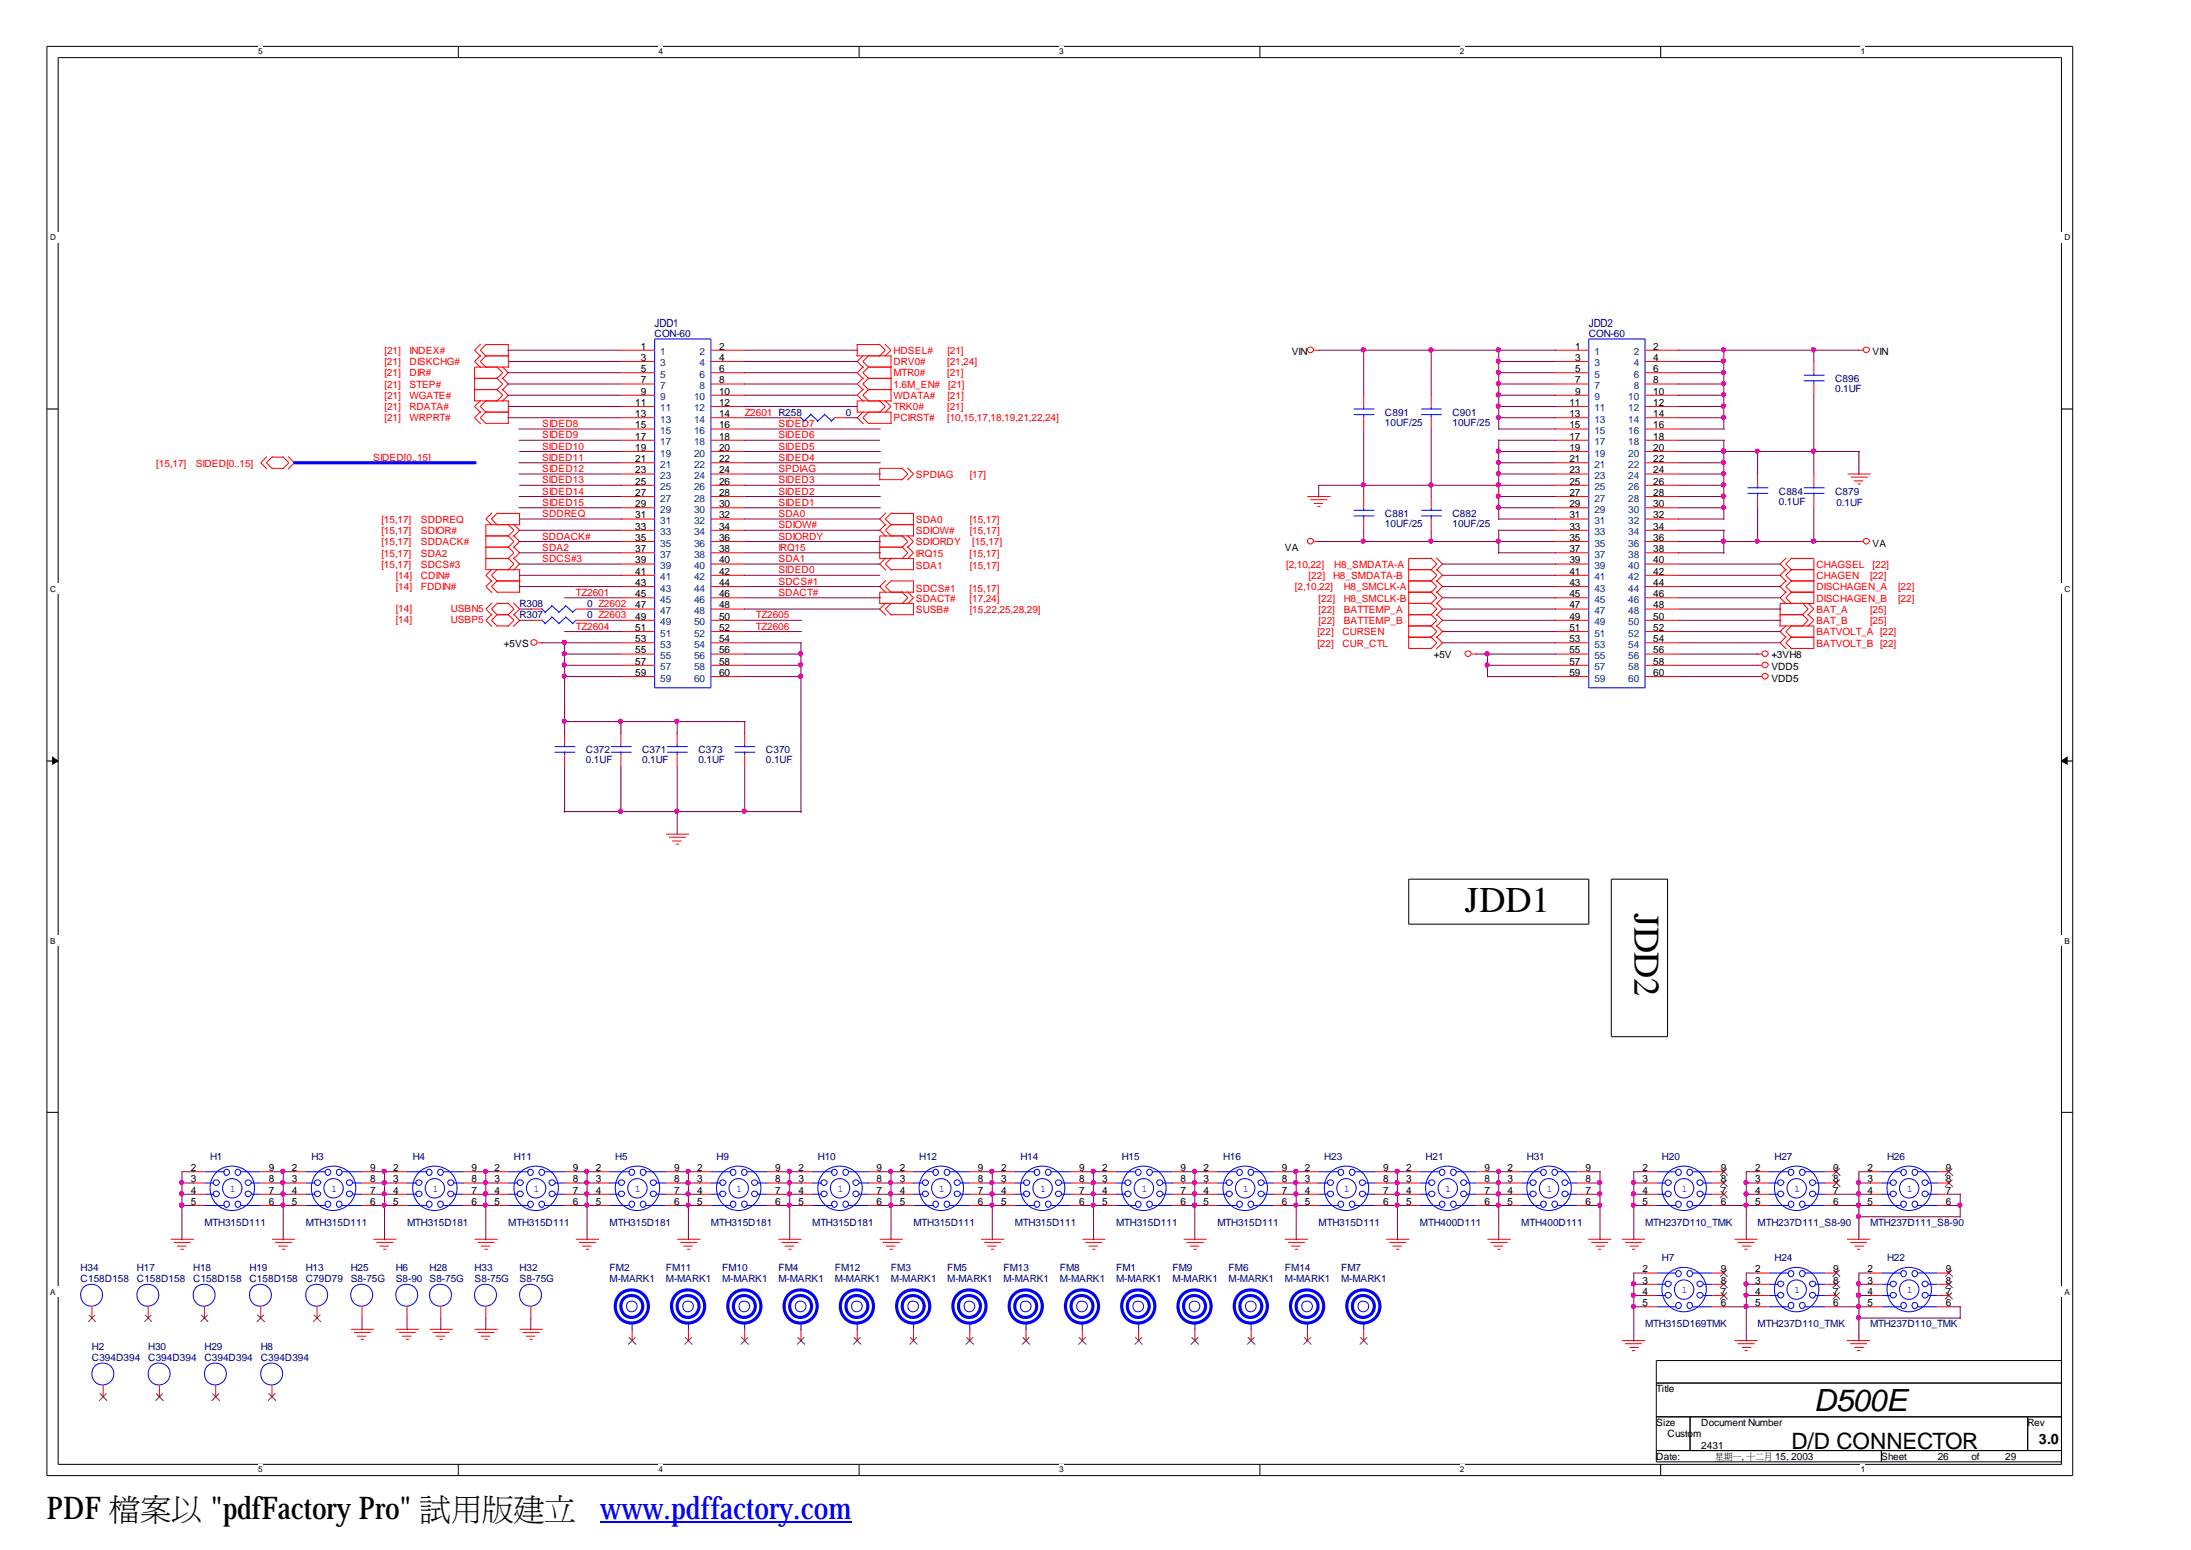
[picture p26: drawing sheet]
<svg xmlns="http://www.w3.org/2000/svg" width="297mm" height="210mm" viewBox="0 0 297 210" stroke-linecap="round" stroke-linejoin="round" font-family="sans-serif">
<defs><g id="words">
<g font-size="4.9">
<text x="198.4" y="123.5">JDD1</text>
<text x="221.3" y="123.6" transform="rotate(90 221.3 123.6)">JD</text>
<text x="221.3" y="129" transform="rotate(90 221.3 129)">D2</text>
</g>
<g font-size="4.2">
<text x="6.3" y="205.7">PDF檔</text>
<text x="19" y="205.7">案FactoryPro&quot; 試立</text>
<text x="23.2" y="205.7">以</text>
<text x="28.5" y="205.7">&quot;pdf</text>
<text x="61" y="205.7">用</text>
<text x="65.3" y="205.7">版www.pdffactory.com</text>
<text x="69.5" y="205.7">建</text>
</g>
<text font-size="4.1" x="245.6" y="191.1">D500E</text>
<text font-size="3" x="242.6" y="196.2">D/D CONNECTOR</text>
<text font-size="1.9" x="276.1" y="195.6">3.0</text>
<g font-size="1.5" fill="#000080">
<text x="88.6" y="44.3">JDD1</text>
<text x="215.1" y="44.3">JDD2</text>
</g>
<g font-size="1.4" fill="#f00">
<text x="52.1" y="47.9">[21]</text>
<text x="55.5" y="47.9">INDEX#</text>
<text x="121" y="47.9">HDSEL#</text>
<text x="128.3" y="47.9">[21]</text>
<text x="52.1" y="51">[21]</text>
<text x="52.1" y="52.5">[21]</text>
<text x="52.1" y="49.5">[21]</text>
<text x="55.5" y="51">DIR#</text>
<text x="55.5" y="52.5">STEP#</text>
<text x="55.5" y="49.5">DISKCHG#</text>
<text x="121" y="49.5">DRV0#</text>
<text x="121" y="51">MTR0#</text>
<text x="121" y="52.5">1.6M_EN#</text>
<text x="128.3" y="51">[21]</text>
<text x="128.3" y="49.5">[21,24]</text>
<text x="128.4" y="52.5">[21]</text>
<text x="52.1" y="54">[21]</text>
<text x="52.1" y="55.6">[21]</text>
<text x="52.1" y="57.1">[21]</text>
<text x="55.5" y="54">WGATE#</text>
<text x="55.5" y="55.6">RDATA#</text>
<text x="55.5" y="57.1">WRPRT#</text>
<text x="73.4" y="59.4">SIDED9</text>
<text x="73.4" y="57.8">SIDED8</text>
<text x="100.8" y="56.3">Z2601 R258</text>
<text x="105.4" y="57.8">SIDED7</text>
<text x="105.4" y="59.4">SIDED6</text>
<text x="121" y="57.1">PCIRST#</text>
<text x="121" y="54">WDATA#</text>
<text x="121" y="55.6">TRK0#</text>
<text x="128.3" y="57.1">[10,15,17,18,19,21,22,24]</text>
<text x="128.3" y="55.6">[21]</text>
<text x="128.3" y="54">[21]</text>
<text x="21.2" y="63.2">[15,17]</text>
<text x="26.5" y="63.2">SIDED[0..15]</text>
<text x="50.5" y="62.4">SIDED[0..15]</text>
<text x="73.4" y="63.9">SIDED12</text>
<text x="73.4" y="65.5">SIDED13</text>
<text x="73.4" y="60.9">SIDED10</text>
<text x="73.4" y="62.4">SIDED11</text>
<text x="105.4" y="60.9">SIDED5</text>
<text x="105.4" y="62.4">SIDED4</text>
<text x="105.4" y="65.5">SIDED3</text>
<text x="105.4" y="63.9">SPDIAG</text>
<text x="124" y="64.7">SPDIAG</text>
<text x="131.3" y="64.7">[17]</text>
<text x="51.6" y="70.8">[15,17]</text>
<text x="57" y="70.8">SDDREQ</text>
<text x="73.4" y="68.5">SIDED15</text>
<text x="73.4" y="67">SIDED14</text>
<text x="73.4" y="70">SDDREQ</text>
<text x="105.4" y="70">SDA0</text>
<text x="105.4" y="68.5">SIDED1</text>
<text x="105.4" y="71.6">SDIOW#</text>
<text x="105.4" y="67">SIDED2</text>
<text x="124" y="70.8">SDA0</text>
<text x="131.3" y="70.8">[15,17]</text>
<text x="51.6" y="76.9">[15,17]</text>
<text x="51.6" y="73.8">[15,17]</text>
<text x="51.6" y="75.4">[15,17]</text>
<text x="51.6" y="72.3">[15,17]</text>
<text x="57" y="76.9">SDCS#3</text>
<text x="57" y="73.8">SDDACK#</text>
<text x="57" y="75.4">SDA2</text>
<text x="57" y="72.3">SDIOR#</text>
<text x="73.4" y="74.6">SDA2</text>
<text x="73.4" y="73.1">SDDACK#</text>
<text x="73.4" y="76.1">SDCS#3</text>
<text x="105.4" y="73.1">SDIORDY</text>
<text x="105.4" y="74.6">IRQ15</text>
<text x="105.4" y="77.7">SIDED0</text>
<text x="105.4" y="76.1">SDA1</text>
<text x="124" y="72.3">SDIOW#</text>
<text x="124" y="77.1">SDA1</text>
<text x="124" y="73.8">SDIORDY</text>
<text x="124" y="75.4">IRQ15</text>
<text x="131.3" y="75.4">[15,17]</text>
<text x="131.3" y="77.1">[15,17]</text>
<text x="131.3" y="72.3">[15,17]</text>
<text x="131.7" y="73.8">[15,17]</text>
<text x="174.2" y="76.9">[2,10,22]</text>
<text x="180.7" y="76.9">H8_SMDATA-A</text>
<text x="246" y="76.9">CHAGSEL</text>
<text x="253.6" y="76.9">[22]</text>
<text x="53.6" y="79.9">[14]</text>
<text x="53.6" y="78.4">[14]</text>
<text x="53.6" y="82.8">[14]</text>
<text x="57" y="79.9">FDDIN#</text>
<text x="57" y="78.4">CDIN#</text>
<text x="61" y="82.8">USBN5</text>
<text x="78" y="80.7">TZ2601</text>
<text x="102.4" y="83.7">TZ2605</text>
<text x="105.4" y="79.2">SDCS#1</text>
<text x="105.4" y="80.7">SDACT#</text>
<text x="124" y="80.1">SDCS#1</text>
<text x="124" y="81.5">SDACT#</text>
<text x="124" y="83">SUSB#</text>
<text x="131.3" y="80.1">[15,17]</text>
<text x="131.3" y="81.5">[17,24]</text>
<text x="131.3" y="83">[15,22,25,28,29]</text>
<text x="175.3" y="79.9">[2,10,22]</text>
<text x="177.2" y="78.4">[22]</text>
<text x="178.6" y="83">[22]</text>
<text x="178.6" y="81.5">[22]</text>
<text x="180.5" y="78.4">H8_SMDATA-B</text>
<text x="181.9" y="81.5">H8_SMCLK-B</text>
<text x="181.9" y="83">BATTEMP_A</text>
<text x="181.9" y="79.9">H8_SMCLK-A</text>
<text x="246" y="81.5">DISCHAGEN_B</text>
<text x="246" y="79.9">DISCHAGEN_A</text>
<text x="246" y="78.4">CHAGEN</text>
<text x="246" y="83">BAT_A</text>
<text x="253.2" y="83">[25]</text>
<text x="253.2" y="78.4">[22]</text>
<text x="257" y="81.5">[22]</text>
<text x="257" y="79.9">[22]</text>
<text x="53.6" y="84.3">[14]</text>
<text x="61" y="84.3">USBP5</text>
<text x="78" y="85.3">TZ2604</text>
<text x="102.4" y="85.3">TZ2606</text>
<text x="178.4" y="86">[22]</text>
<text x="178.4" y="87.6">[22]</text>
<text x="178.6" y="84.5">[22]</text>
<text x="181.8" y="86">CURSEN</text>
<text x="181.8" y="87.6">CUR_CTL</text>
<text x="181.9" y="84.5">BATTEMP_B</text>
<text x="246" y="87.6">BATVOLT_B [22]</text>
<text x="246" y="86">BATVOLT_A [22]</text>
<text x="246" y="84.5">BAT_B</text>
<text x="253.2" y="84.5">[25]</text>
</g>
<g font-size="1.4">
<text x="86.8" y="47.3">1</text>
<text x="97.4" y="47.3">2</text>
<text x="213.3" y="47.3">1</text>
<text x="223.9" y="47.3">2</text>
<text x="86.8" y="48.9">3</text>
<text x="86.8" y="50.4">5</text>
<text x="86.8" y="51.9">7</text>
<text x="86.8" y="53.4">9</text>
<text x="97.4" y="48.9">4</text>
<text x="97.4" y="50.4">6</text>
<text x="97.4" y="51.9">8</text>
<text x="97.4" y="53.4">10</text>
<text x="174.9" y="48.1">VIN</text>
<text x="213.3" y="48.9">3</text>
<text x="213.3" y="50.4">5</text>
<text x="213.3" y="51.9">7</text>
<text x="213.3" y="53.4">9</text>
<text x="223.9" y="48.9">4</text>
<text x="223.9" y="50.4">6</text>
<text x="223.9" y="51.9">8</text>
<text x="223.9" y="53.4">10</text>
<text x="253.6" y="48.1">VIN</text>
<text x="86" y="55">11</text>
<text x="86" y="56.5">13</text>
<text x="86" y="58">15</text>
<text x="86" y="59.5">17</text>
<text x="97.4" y="55">12</text>
<text x="97.4" y="56.5">14</text>
<text x="97.4" y="58">16</text>
<text x="97.4" y="59.5">18</text>
<text x="212.5" y="55">11</text>
<text x="212.5" y="56.5">13</text>
<text x="212.5" y="58">15</text>
<text x="212.5" y="59.5">17</text>
<text x="223.9" y="55">12</text>
<text x="223.9" y="56.5">14</text>
<text x="223.9" y="58">16</text>
<text x="223.9" y="59.5">18</text>
<text x="86" y="61.1">19</text>
<text x="86" y="62.6">21</text>
<text x="86" y="64.1">23</text>
<text x="86" y="65.6">25</text>
<text x="97.4" y="61.1">20</text>
<text x="97.4" y="62.6">22</text>
<text x="97.4" y="64.1">24</text>
<text x="97.4" y="65.6">26</text>
<text x="212.5" y="61.1">19</text>
<text x="212.5" y="62.6">21</text>
<text x="212.5" y="64.1">23</text>
<text x="212.5" y="65.6">25</text>
<text x="223.9" y="61.1">20</text>
<text x="223.9" y="62.6">22</text>
<text x="223.9" y="64.1">24</text>
<text x="223.9" y="65.6">26</text>
<text x="86" y="67.2">27</text>
<text x="86" y="68.7">29</text>
<text x="86" y="70.2">31</text>
<text x="86" y="71.7">33</text>
<text x="97.4" y="67.2">28</text>
<text x="97.4" y="68.7">30</text>
<text x="97.4" y="70.2">32</text>
<text x="97.4" y="71.7">34</text>
<text x="212.5" y="67.2">27</text>
<text x="212.5" y="68.7">29</text>
<text x="212.5" y="70.2">31</text>
<text x="212.5" y="71.7">33</text>
<text x="223.9" y="67.2">28</text>
<text x="223.9" y="68.7">30</text>
<text x="223.9" y="70.2">32</text>
<text x="223.9" y="71.7">34</text>
<text x="86" y="73.3">35</text>
<text x="86" y="74.8">37</text>
<text x="86" y="76.3">39</text>
<text x="86" y="77.8">41</text>
<text x="97.4" y="73.3">36</text>
<text x="97.4" y="74.8">38</text>
<text x="97.4" y="76.3">40</text>
<text x="97.4" y="77.8">42</text>
<text x="174" y="74.6">VA</text>
<text x="212.5" y="73.3">35</text>
<text x="212.5" y="74.8">37</text>
<text x="212.5" y="76.3">39</text>
<text x="212.5" y="77.8">41</text>
<text x="223.9" y="73.3">36</text>
<text x="223.9" y="74.8">38</text>
<text x="223.9" y="76.3">40</text>
<text x="223.9" y="77.8">42</text>
<text x="253.6" y="74">VA</text>
<text x="86" y="79.3">43</text>
<text x="86" y="80.9">45</text>
<text x="86" y="82.4">47</text>
<text x="86" y="83.9">49</text>
<text x="97.4" y="79.3">44</text>
<text x="97.4" y="80.9">46</text>
<text x="97.4" y="82.4">48</text>
<text x="97.4" y="83.9">50</text>
<text x="212.5" y="79.3">43</text>
<text x="212.5" y="80.9">45</text>
<text x="212.5" y="82.4">47</text>
<text x="212.5" y="83.9">49</text>
<text x="223.9" y="79.3">44</text>
<text x="223.9" y="80.9">46</text>
<text x="223.9" y="82.4">48</text>
<text x="223.9" y="83.9">50</text>
<text x="68.2" y="87.6">+5VS</text>
<text x="86" y="85.4">51</text>
<text x="86" y="87">53</text>
<text x="86" y="88.5">55</text>
<text x="97.4" y="85.4">52</text>
<text x="97.4" y="87">54</text>
<text x="97.4" y="88.5">56</text>
<text x="194.1" y="89.1">+5V</text>
<text x="212.5" y="85.4">51</text>
<text x="212.5" y="87">53</text>
<text x="212.5" y="88.5">55</text>
<text x="223.9" y="85.4">52</text>
<text x="223.9" y="87">54</text>
<text x="223.9" y="88.5">56</text>
<text x="239.9" y="89.1">+3VH8</text>
<text x="86" y="90">57</text>
<text x="86" y="91.5">59</text>
<text x="97.4" y="90">58</text>
<text x="97.4" y="91.5">60</text>
<text x="212.5" y="90">57</text>
<text x="212.5" y="91.5">59</text>
<text x="223.9" y="90">58</text>
<text x="223.9" y="91.5">60</text>
<text x="239.9" y="90.8">VDD5</text>
<text x="239.9" y="92.3">VDD5</text>
<text x="25.8" y="158.6">2</text>
<text x="25.8" y="160.1">3</text>
<text x="25.8" y="161.6">4</text>
<text x="36.4" y="161.6">7</text>
<text x="36.4" y="160.1">8</text>
<text x="36.4" y="158.6">9</text>
<text x="39.5" y="158.6">2</text>
<text x="39.5" y="160.1">3</text>
<text x="39.5" y="161.6">4</text>
<text x="50.1" y="161.6">7</text>
<text x="50.1" y="160.1">8</text>
<text x="50.1" y="158.6">9</text>
<text x="53.3" y="158.6">2</text>
<text x="53.3" y="160.1">3</text>
<text x="53.3" y="161.6">4</text>
<text x="63.8" y="161.6">7</text>
<text x="63.8" y="160.1">8</text>
<text x="63.8" y="158.6">9</text>
<text x="67" y="158.6">2</text>
<text x="67" y="160.1">3</text>
<text x="67" y="161.6">4</text>
<text x="77.6" y="161.6">7</text>
<text x="77.6" y="160.1">8</text>
<text x="77.6" y="158.6">9</text>
<text x="80.7" y="158.6">2</text>
<text x="80.7" y="160.1">3</text>
<text x="80.7" y="161.6">4</text>
<text x="91.3" y="161.6">7</text>
<text x="91.3" y="160.1">8</text>
<text x="91.3" y="158.6">9</text>
<text x="94.4" y="158.6">2</text>
<text x="94.4" y="160.1">3</text>
<text x="94.4" y="161.6">4</text>
<text x="105" y="161.6">7</text>
<text x="105" y="160.1">8</text>
<text x="105" y="158.6">9</text>
<text x="108.1" y="158.6">2</text>
<text x="108.1" y="160.1">3</text>
<text x="108.1" y="161.6">4</text>
<text x="118.7" y="161.6">7</text>
<text x="118.7" y="160.1">8</text>
<text x="118.7" y="158.6">9</text>
<text x="121.8" y="158.6">2</text>
<text x="121.8" y="160.1">3</text>
<text x="121.8" y="161.6">4</text>
<text x="132.4" y="161.6">7</text>
<text x="132.4" y="160.1">8</text>
<text x="132.4" y="158.6">9</text>
<text x="135.6" y="158.6">2</text>
<text x="135.6" y="160.1">3</text>
<text x="135.6" y="161.6">4</text>
<text x="146.1" y="161.6">7</text>
<text x="146.1" y="160.1">8</text>
<text x="146.1" y="158.6">9</text>
<text x="149.3" y="158.6">2</text>
<text x="149.3" y="160.1">3</text>
<text x="149.3" y="161.6">4</text>
<text x="159.9" y="161.6">7</text>
<text x="159.9" y="160.1">8</text>
<text x="159.9" y="158.6">9</text>
<text x="163" y="158.6">2</text>
<text x="163" y="160.1">3</text>
<text x="163" y="161.6">4</text>
<text x="173.6" y="161.6">7</text>
<text x="173.6" y="160.1">8</text>
<text x="173.6" y="158.6">9</text>
<text x="176.7" y="158.6">2</text>
<text x="176.7" y="160.1">3</text>
<text x="176.7" y="161.6">4</text>
<text x="187.3" y="161.6">7</text>
<text x="187.3" y="160.1">8</text>
<text x="187.3" y="158.6">9</text>
<text x="190.4" y="158.6">2</text>
<text x="190.4" y="160.1">3</text>
<text x="190.4" y="161.6">4</text>
<text x="201" y="161.6">7</text>
<text x="201" y="160.1">8</text>
<text x="201" y="158.6">9</text>
<text x="204.1" y="158.6">2</text>
<text x="204.1" y="160.1">3</text>
<text x="204.1" y="161.6">4</text>
<text x="214.7" y="161.6">7</text>
<text x="214.7" y="160.1">8</text>
<text x="214.7" y="158.6">9</text>
<text x="222.4" y="158.6">2</text>
<text x="222.4" y="160.1">3</text>
<text x="222.4" y="161.6">4</text>
<text x="233" y="161.6">7</text>
<text x="233" y="160.1">8</text>
<text x="233" y="158.6">9</text>
<text x="237.7" y="158.6">2</text>
<text x="237.7" y="160.1">3</text>
<text x="237.7" y="161.6">4</text>
<text x="248.2" y="161.6">7</text>
<text x="248.2" y="160.1">8</text>
<text x="248.2" y="158.6">9</text>
<text x="252.9" y="158.6">2</text>
<text x="252.9" y="160.1">3</text>
<text x="252.9" y="161.6">4</text>
<text x="263.5" y="161.6">7</text>
<text x="263.5" y="160.1">8</text>
<text x="263.5" y="158.6">9</text>
<text x="25.8" y="163.2">5</text>
<text x="36.4" y="163.2">6</text>
<text x="39.5" y="163.2">5</text>
<text x="50.1" y="163.2">6</text>
<text x="53.3" y="163.2">5</text>
<text x="63.8" y="163.2">6</text>
<text x="67" y="163.2">5</text>
<text x="77.6" y="163.2">6</text>
<text x="80.7" y="163.2">5</text>
<text x="91.3" y="163.2">6</text>
<text x="94.4" y="163.2">5</text>
<text x="105" y="163.2">6</text>
<text x="108.1" y="163.2">5</text>
<text x="118.7" y="163.2">6</text>
<text x="121.8" y="163.2">5</text>
<text x="132.4" y="163.2">6</text>
<text x="135.6" y="163.2">5</text>
<text x="146.1" y="163.2">6</text>
<text x="149.3" y="163.2">5</text>
<text x="159.9" y="163.2">6</text>
<text x="163" y="163.2">5</text>
<text x="173.6" y="163.2">6</text>
<text x="176.7" y="163.2">5</text>
<text x="187.3" y="163.2">6</text>
<text x="190.4" y="163.2">5</text>
<text x="201" y="163.2">6</text>
<text x="204.1" y="163.2">5</text>
<text x="214.7" y="163.2">6</text>
<text x="222.4" y="163.2">5</text>
<text x="233" y="163.2">6</text>
<text x="237.7" y="163.2">5</text>
<text x="248.2" y="163.2">6</text>
<text x="252.9" y="163.2">5</text>
<text x="263.5" y="163.2">6</text>
<text x="222.4" y="172.3">2</text>
<text x="222.4" y="173.8">3</text>
<text x="233" y="173.8">8</text>
<text x="233" y="172.3">9</text>
<text x="237.7" y="172.3">2</text>
<text x="237.7" y="173.8">3</text>
<text x="248.2" y="173.8">8</text>
<text x="248.2" y="172.3">9</text>
<text x="252.9" y="172.3">2</text>
<text x="252.9" y="173.8">3</text>
<text x="263.5" y="173.8">8</text>
<text x="263.5" y="172.3">9</text>
<text x="222.4" y="175.4">4</text>
<text x="222.4" y="176.9">5</text>
<text x="233" y="176.9">6</text>
<text x="233" y="175.4">7</text>
<text x="237.7" y="175.4">4</text>
<text x="237.7" y="176.9">5</text>
<text x="248.2" y="176.9">6</text>
<text x="248.2" y="175.4">7</text>
<text x="252.9" y="175.4">4</text>
<text x="252.9" y="176.9">5</text>
<text x="263.5" y="176.9">6</text>
<text x="263.5" y="175.4">7</text>
<text x="224.3" y="188.6">Title</text>
<text x="224.3" y="193.1">Size</text>
<text x="224.3" y="197.7">Date:</text>
<text x="225.8" y="194.7">Custom</text>
<text x="230.4" y="193.1">Document Number</text>
<text x="230.4" y="196.2">2431</text>
<text x="232.2" y="197.7">星, 十</text>
<text x="233.4" y="197.7">期二</text>
<text x="234.6" y="197.7">一月2003</text>
<text x="240.4" y="197.7">15,</text>
<text x="254.7" y="197.7">Sheet</text>
<text x="262.4" y="197.7">26</text>
<text x="267" y="197.7">of</text>
<text x="271.5" y="197.7">29</text>
<text x="274.5" y="193.1">Rev</text>
</g>
<g font-size="1.4" fill="#000080">
<text x="88.6" y="45.6">CON-60</text>
<text x="215.1" y="45.6">CON-60</text>
<text x="248.5" y="51.7">C896</text>
<text x="248.5" y="53.1">0.1UF</text>
<text x="114.6" y="56.3">0</text>
<text x="187.5" y="56.3">C891</text>
<text x="187.5" y="57.7">10UF/25</text>
<text x="196.7" y="56.3">C901</text>
<text x="196.7" y="57.7">10UF/25</text>
<text x="187.5" y="70">C881</text>
<text x="187.5" y="71.4">10UF/25</text>
<text x="196.7" y="70">C882</text>
<text x="196.7" y="71.4">10UF/25</text>
<text x="240.9" y="67">C884</text>
<text x="240.9" y="68.3">0.1UF</text>
<text x="248.5" y="67">C879</text>
<text x="248.7" y="68.5">0.1UF</text>
<text x="70.4" y="83.7">R307</text>
<text x="70.4" y="82.2">R308</text>
<text x="79.5" y="83.7">0 Z2603</text>
<text x="79.5" y="82.2">0 Z2602</text>
<text x="79.3" y="102">C372</text>
<text x="79.3" y="103.4">0.1UF</text>
<text x="87" y="102">C371</text>
<text x="87" y="103.4">0.1UF</text>
<text x="94.6" y="102">C373</text>
<text x="94.6" y="103.4">0.1UF</text>
<text x="103.7" y="102">C370</text>
<text x="103.7" y="103.4">0.1UF</text>
<text x="28.4" y="157.1">H1</text>
<text x="42.2" y="157.1">H3</text>
<text x="55.9" y="157.1">H4</text>
<text x="69.6" y="157.1">H11</text>
<text x="83.3" y="157.1">H5</text>
<text x="97" y="157.1">H9</text>
<text x="110.7" y="157.1">H10</text>
<text x="124.5" y="157.1">H12</text>
<text x="138.2" y="157.1">H14</text>
<text x="151.9" y="157.1">H15</text>
<text x="165.6" y="157.1">H16</text>
<text x="179.3" y="157.1">H23</text>
<text x="193" y="157.1">H21</text>
<text x="206.8" y="157.1">H31</text>
<text x="225" y="157.1">H20</text>
<text x="240.3" y="157.1">H27</text>
<text x="255.5" y="157.1">H26</text>
<text x="27.7" y="166">MTH315D111</text>
<text x="41.4" y="166">MTH315D111</text>
<text x="55.1" y="166">MTH315D181</text>
<text x="68.8" y="166">MTH315D111</text>
<text x="82.5" y="166">MTH315D181</text>
<text x="96.3" y="166">MTH315D181</text>
<text x="110" y="166">MTH315D181</text>
<text x="123.7" y="166">MTH315D111</text>
<text x="137.4" y="166">MTH315D111</text>
<text x="151.1" y="166">MTH315D111</text>
<text x="164.8" y="166">MTH315D111</text>
<text x="178.6" y="166">MTH315D111</text>
<text x="192.3" y="166">MTH400D111</text>
<text x="206" y="166">MTH400D111</text>
<text x="222.8" y="166">MTH237D110_TMK</text>
<text x="238" y="166">MTH237D111_S8-90</text>
<text x="253.2" y="166">MTH237D111_S8-90</text>
<text x="10.9" y="172.1">H34</text>
<text x="10.9" y="173.7">C158D158</text>
<text x="18.5" y="172.1">H17</text>
<text x="18.5" y="173.7">C158D158</text>
<text x="26.2" y="172.1">H18</text>
<text x="26.2" y="173.7">C158D158</text>
<text x="33.8" y="172.1">H19</text>
<text x="33.8" y="173.7">C158D158</text>
<text x="41.4" y="172.1">H13</text>
<text x="41.4" y="173.7">C79D79</text>
<text x="47.5" y="172.1">H25</text>
<text x="47.5" y="173.7">S8-75G</text>
<text x="53.6" y="172.1">H6</text>
<text x="53.6" y="173.7">S8-90</text>
<text x="58.2" y="172.1">H28</text>
<text x="58.2" y="173.7">S8-75G</text>
<text x="64.3" y="172.1">H33</text>
<text x="64.3" y="173.7">S8-75G</text>
<text x="70.4" y="172.1">H32</text>
<text x="70.4" y="173.7">S8-75G</text>
<text x="82.5" y="172.1">FM2</text>
<text x="82.5" y="173.7">M-MARK1</text>
<text x="90.2" y="172.1">FM11</text>
<text x="90.2" y="173.7">M-MARK1</text>
<text x="97.8" y="172.1">FM10</text>
<text x="97.8" y="173.7">M-MARK1</text>
<text x="105.4" y="172.1">FM4</text>
<text x="105.4" y="173.7">M-MARK1</text>
<text x="113" y="172.1">FM12</text>
<text x="113" y="173.7">M-MARK1</text>
<text x="120.6" y="172.1">FM3</text>
<text x="120.6" y="173.7">M-MARK1</text>
<text x="128.3" y="172.1">FM5</text>
<text x="128.3" y="173.7">M-MARK1</text>
<text x="135.9" y="172.1">FM13</text>
<text x="135.9" y="173.7">M-MARK1</text>
<text x="143.5" y="172.1">FM8</text>
<text x="143.5" y="173.7">M-MARK1</text>
<text x="151.1" y="172.1">FM1</text>
<text x="151.1" y="173.7">M-MARK1</text>
<text x="158.7" y="172.1">FM9</text>
<text x="158.7" y="173.7">M-MARK1</text>
<text x="166.4" y="172.1">FM6</text>
<text x="166.4" y="173.7">M-MARK1</text>
<text x="174" y="172.1">FM14</text>
<text x="174" y="173.7">M-MARK1</text>
<text x="181.6" y="172.1">FM7</text>
<text x="181.6" y="173.7">M-MARK1</text>
<text x="225" y="170.8">H7</text>
<text x="240.3" y="170.8">H24</text>
<text x="255.5" y="170.8">H22</text>
<text x="222.8" y="179.8">MTH315D169TMK</text>
<text x="238" y="179.8">MTH237D110_TMK</text>
<text x="253.2" y="179.8">MTH237D110_TMK</text>
<text x="12.4" y="182.8">H2</text>
<text x="12.4" y="184.3">C394D394</text>
<text x="20.1" y="182.8">H30</text>
<text x="20.1" y="184.3">C394D394</text>
<text x="27.7" y="182.8">H29</text>
<text x="27.7" y="184.3">C394D394</text>
<text x="35.3" y="182.8">H8</text>
<text x="35.3" y="184.3">C394D394</text>
</g>
<g font-size="1.4" fill="#004080">
<text x="89.4" y="48.1">1</text>
<text x="89.4" y="49.6">3</text>
<text x="89.4" y="51.2">5</text>
<text x="89.4" y="52.7">7</text>
<text x="94.7" y="48.1">2</text>
<text x="94.7" y="49.6">4</text>
<text x="94.7" y="51.2">6</text>
<text x="94.7" y="52.7">8</text>
<text x="215.9" y="48.1">1</text>
<text x="215.9" y="49.6">3</text>
<text x="215.9" y="51.2">5</text>
<text x="215.9" y="52.7">7</text>
<text x="221.2" y="48.1">2</text>
<text x="221.2" y="49.6">4</text>
<text x="221.2" y="51.2">6</text>
<text x="221.2" y="52.7">8</text>
<text x="89.4" y="54.2">9</text>
<text x="89.4" y="55.7">11</text>
<text x="89.4" y="57.2">13</text>
<text x="89.4" y="58.8">15</text>
<text x="94" y="54.2">10</text>
<text x="94" y="55.7">12</text>
<text x="94" y="57.2">14</text>
<text x="94" y="58.8">16</text>
<text x="215.9" y="54.2">9</text>
<text x="215.9" y="55.7">11</text>
<text x="215.9" y="57.2">13</text>
<text x="215.9" y="58.8">15</text>
<text x="220.5" y="54.2">10</text>
<text x="220.5" y="55.7">12</text>
<text x="220.5" y="57.2">14</text>
<text x="220.5" y="58.8">16</text>
<text x="89.4" y="60.3">17</text>
<text x="89.4" y="61.8">19</text>
<text x="89.4" y="63.3">21</text>
<text x="89.4" y="64.9">23</text>
<text x="94" y="60.3">18</text>
<text x="94" y="61.8">20</text>
<text x="94" y="63.3">22</text>
<text x="94" y="64.9">24</text>
<text x="215.9" y="60.3">17</text>
<text x="215.9" y="61.8">19</text>
<text x="215.9" y="63.3">21</text>
<text x="215.9" y="64.9">23</text>
<text x="220.5" y="60.3">18</text>
<text x="220.5" y="61.8">20</text>
<text x="220.5" y="63.3">22</text>
<text x="220.5" y="64.9">24</text>
<text x="89.4" y="66.4">25</text>
<text x="89.4" y="67.9">27</text>
<text x="89.4" y="69.4">29</text>
<text x="89.4" y="71">31</text>
<text x="94" y="66.4">26</text>
<text x="94" y="67.9">28</text>
<text x="94" y="69.4">30</text>
<text x="94" y="71">32</text>
<text x="215.9" y="66.4">25</text>
<text x="215.9" y="67.9">27</text>
<text x="215.9" y="69.4">29</text>
<text x="215.9" y="71">31</text>
<text x="220.5" y="66.4">26</text>
<text x="220.5" y="67.9">28</text>
<text x="220.5" y="69.4">30</text>
<text x="220.5" y="71">32</text>
<text x="89.4" y="72.5">33</text>
<text x="89.4" y="74">35</text>
<text x="89.4" y="75.5">37</text>
<text x="89.4" y="77.1">39</text>
<text x="94" y="72.5">34</text>
<text x="94" y="74">36</text>
<text x="94" y="75.5">38</text>
<text x="94" y="77.1">40</text>
<text x="215.9" y="72.5">33</text>
<text x="215.9" y="74">35</text>
<text x="215.9" y="75.5">37</text>
<text x="215.9" y="77.1">39</text>
<text x="220.5" y="72.5">34</text>
<text x="220.5" y="74">36</text>
<text x="220.5" y="75.5">38</text>
<text x="220.5" y="77.1">40</text>
<text x="89.4" y="78.6">41</text>
<text x="89.4" y="80.1">43</text>
<text x="89.4" y="81.6">45</text>
<text x="89.4" y="83.2">47</text>
<text x="94" y="78.6">42</text>
<text x="94" y="80.1">44</text>
<text x="94" y="81.6">46</text>
<text x="94" y="83.2">48</text>
<text x="215.9" y="78.6">41</text>
<text x="215.9" y="80.1">43</text>
<text x="215.9" y="81.6">45</text>
<text x="215.9" y="83.2">47</text>
<text x="220.5" y="78.6">42</text>
<text x="220.5" y="80.1">44</text>
<text x="220.5" y="81.6">46</text>
<text x="220.5" y="83.2">48</text>
<text x="89.4" y="84.7">49</text>
<text x="89.4" y="86.2">51</text>
<text x="89.4" y="87.7">53</text>
<text x="89.4" y="89.3">55</text>
<text x="94" y="84.7">50</text>
<text x="94" y="86.2">52</text>
<text x="94" y="87.7">54</text>
<text x="94" y="89.3">56</text>
<text x="215.9" y="84.7">49</text>
<text x="215.9" y="86.2">51</text>
<text x="215.9" y="87.7">53</text>
<text x="215.9" y="89.3">55</text>
<text x="220.5" y="84.7">50</text>
<text x="220.5" y="86.2">52</text>
<text x="220.5" y="87.7">54</text>
<text x="220.5" y="89.3">56</text>
<text x="89.4" y="90.8">57</text>
<text x="89.4" y="92.3">59</text>
<text x="94" y="90.8">58</text>
<text x="94" y="92.3">60</text>
<text x="215.9" y="90.8">57</text>
<text x="215.9" y="92.3">59</text>
<text x="220.5" y="90.8">58</text>
<text x="220.5" y="92.3">60</text>
</g>
<g font-size="1.4" fill="#00f">
<text x="31.2" y="161.4">1</text>
<text x="44.9" y="161.4">1</text>
<text x="58.6" y="161.4">1</text>
<text x="72.3" y="161.4">1</text>
<text x="86" y="161.4">1</text>
<text x="99.7" y="161.4">1</text>
<text x="113.5" y="161.4">1</text>
<text x="127.2" y="161.4">1</text>
<text x="140.9" y="161.4">1</text>
<text x="154.6" y="161.4">1</text>
<text x="168.3" y="161.4">1</text>
<text x="182" y="161.4">1</text>
<text x="195.7" y="161.4">1</text>
<text x="209.5" y="161.4">1</text>
<text x="227.8" y="161.4">1</text>
<text x="243" y="161.4">1</text>
<text x="258.2" y="161.4">1</text>
<text x="227.8" y="175.1">1</text>
<text x="243" y="175.1">1</text>
<text x="258.2" y="175.1">1</text>
</g>
<g font-size="1.1">
<text x="35" y="7.4">5</text>
<text x="89.2" y="7.4">4</text>
<text x="143.4" y="7.4">3</text>
<text x="197.7" y="7.4">2</text>
<text x="252" y="7.4">1</text>
<text x="6.8" y="32.5">D</text>
<text x="279.6" y="32.5">D</text>
<text x="6.8" y="80.1">C</text>
<text x="279.6" y="80.1">C</text>
<text x="6.8" y="127.8">B</text>
<text x="279.6" y="127.8">B</text>
<text x="6.8" y="175.4">A</text>
<text x="279.6" y="175.4">A</text>
<text x="35" y="199.4">5</text>
<text x="89.2" y="199.4">4</text>
<text x="143.4" y="199.4">3</text>
<text x="197.7" y="199.4">2</text>
<text x="252" y="199.4">1</text>
</g>
</g></defs>
<path d="M6.3 6.3h274.4v193.5h-274.4zM7.9 7.8h271.2v190.5h-271.2z" fill="none" stroke="#000" stroke-width=".14"/>
<g fill="#fff">
<path d="M35 6.3h.6v1.3h-.6z"/>
<path d="M35 198.3h.6v1.4h-.6z"/>
</g>
<path d="M62.1 6.3v1.5M62.1 198.3v1.5" fill="none" stroke="#000" stroke-width=".14"/>
<g fill="#fff">
<path d="M89.2 6.3h.5v1.3h-.5z"/>
<path d="M89.2 198.3h.5v1.4h-.5z"/>
</g>
<path d="M116.3 6.3v1.5M116.3 198.3v1.5" fill="none" stroke="#000" stroke-width=".14"/>
<g fill="#fff">
<path d="M143.4 6.3h.6v1.3h-.6z"/>
<path d="M143.4 198.3h.6v1.4h-.6z"/>
</g>
<path d="M170.6 6.3v1.5M170.6 198.3v1.5" fill="none" stroke="#000" stroke-width=".14"/>
<g fill="#fff">
<path d="M197.7 6.3h.6v1.3h-.6z"/>
<path d="M197.7 198.3h.6v1.4h-.6z"/>
</g>
<path d="M224.9 6.3v1.5M224.9 198.3v1.5" fill="none" stroke="#000" stroke-width=".14"/>
<g fill="#fff">
<path d="M252 6.3h.6v1.3h-.6z"/>
<path d="M252 198.3h.6v1.4h-.6z"/>
<path d="M6.8 31.4h273.5v1.4h-273.5z"/>
<path d="M6.8 79h273.5v1.4h-273.5z"/>
</g>
<path d="M6.3 55.4h1.6M279.1 55.4h1.6" fill="none" stroke="#000" stroke-width=".14"/>
<path d="M6.8 126.7h273.5v1.3h-273.5z" fill="#fff"/>
<path d="M6.3 103.1h1.6M279.1 103.1h1.6" fill="none" stroke="#000" stroke-width=".14"/>
<g fill="#000" stroke="#000" stroke-width=".14">
<path d="M7.1 102.5l.8 .6-.8 .4z" fill-rule="evenodd"/>
<path d="M279.1 103.1l.8-.6v1z" fill-rule="evenodd"/>
</g>
<path d="M6.8 174.3h273.5v1.3h-273.5z" fill="#fff"/>
<path d="M190.8 119.1h24.3v6.1h-24.3zM218.2 119.1h7.6v21.3h-7.6zM6.3 150.6h1.6M279.1 150.6h1.6M224.3 184.2h54.8v13.8h-54.8zM224.3 187.3h54.8M224.3 191.9h54.8M224.3 196.4h54.8M228.9 191.9v4.5M254.8 196.4v1.6M274.6 191.9v4.5" fill="none" stroke="#000" stroke-width=".14"/>
<g fill="none" stroke="#f00" stroke-width=".14">
<path d="M64.3 51.2h3.1M64.3 52.8h3.1M64.3 54.3h4.6M65.1 54.2l-.8 .8 .8 .9M65.1 48.1l-.8 .9 .8 .8M65.1 55.7l-.8 .9 .8 .8M65.1 46.6l-.8 .8 .8 .9M65.8 46.7h3.1M65.8 48.2h3.1M65.8 55.8h3.1M65.8 57.3h3.1M65.9 46.6l-.9 .8 .9 .9"/>
<path d="M65.9 55.7l-.9 .9 .9 .8M65.9 54.2l-.9 .8 .9 .9M65.9 48.1l-.9 .9 .9 .8M67.2 49.6l.9 .9-.9 .8M67.2 52.7l.9 .8-.9 .9M67.2 51.2l.9 .8-.9 .8M68 49.6l.8 .9-.8 .8M68 52.7l.8 .8-.8 .9M68 51.2l.8 .8-.8 .8M68.8 46.7v3.1M68.8 54.3v3.1M68.9 49.7h-4.6v4.7"/>
<path d="M84.1 47.4h4.5M84.1 49h4.5M84.1 50.5h4.5M84.1 52h4.5M84.1 53.5h4.5M84.1 55h4.5M84.1 56.6h4.5M84.1 58.1h4.5M84.1 59.6h4.5M96.3 47.4h4.5M96.3 49h4.5M96.3 50.5h4.5"/>
<path d="M96.3 52h4.5M96.3 53.5h4.5M96.3 55h4.5M96.3 56.6h4.5M96.3 58.1h4.5M96.3 59.6h4.5M106.9 56.6h1.6M113 56.6h1.6M116 46.7h3.1M116 48.2h4.7M116.1 55.8h4.6M116.1 46.7v1.6"/>
<path d="M116.9 51.2l-.8 .8 .8 .8M116.9 48.1l-.8 .9 .8 .8M116.9 55.7l-.8 .9 .8 .8M116.9 52.7l-.8 .8 .8 .9M116.9 49.6l-.8 .9 .8 .8M117.6 49.7h3.1M117.6 51.2h3.1M117.6 52.8h3.1M117.6 57.3h3.1M117.7 49.6l-.9 .9 .9 .8M117.7 48.1l-.9 .9 .9 .8M117.7 55.7l-.9 .9 .9 .8"/>
<path d="M117.7 52.7l-.9 .8 .9 .9M117.7 51.2l-.9 .8 .9 .8M119 46.6l.9 .8-.9 .9M119 54.2l.9 .8-.9 .9M119.8 46.6l.8 .8-.8 .9M119.8 54.2l.8 .8-.8 .9M120.6 48.2v6.2M120.6 55.8v1.6M120.7 54.3h-4.6v1.6M178 47.4h.6M184.7 53.5v1.5M184.7 56.6v1.5"/>
<path d="M193.8 53.5v1.5M193.8 56.6v1.5M210.6 47.4h4.5M210.6 49h4.5M210.6 50.5h4.5M210.6 52h4.5M210.6 53.5h4.5M210.6 55h4.5M210.6 56.6h4.5M210.6 58.1h4.5M210.6 59.6h4.5M222.8 47.4h4.5"/>
<path d="M222.8 49h4.5M222.8 50.5h4.5M222.8 52h4.5M222.8 53.5h4.5M222.8 55h4.5M222.8 56.6h4.5M222.8 58.1h4.5M222.8 59.6h4.5M245.6 49v1.5M245.6 52v1.5M251.6 47.4h.7M36.2 61.8l-.9 .9 .9 .8"/>
<path d="M36.8 63.4h1.6M36.8 61.9h1.6M36.9 61.8l-.8 .9 .8 .8M38.3 61.8l.8 .9-.8 .8M39 61.8l.9 .9-.9 .8M65.8 75.6h3.1M65.8 77.1h4.6M65.8 72.6h3.1M65.8 74.1h3.1M66.6 77.1l-.8 .8 .8 .9M66.6 78.6l-.8 .8 .8 .9M66.6 69.4l-.8 .9 .8 .8"/>
<path d="M67.3 78.7h3.1M67.3 69.5h3.1M67.4 78.6l-.9 .8 .9 .9M67.4 69.4l-.9 .9 .9 .8M67.4 77.1l-.9 .8 .9 .9M68.7 75.5l.9 .9-.9 .8M68.7 72.5l.9 .8-.9 .9M68.7 74l.9 .9-.9 .8M68.7 71l.9 .8-.9 .9M69.5 75.5l.9 .9-.9 .8M69.5 72.5l.9 .8-.9 .9M69.5 74l.9 .9-.9 .8"/>
<path d="M69.5 71l.9 .8-.9 .9M70.4 69.5v1.6M70.4 77.1v3.2M70.4 71h-4.6v6.2M84.1 73.3h4.5M84.1 67.2h4.5M84.1 64.2h4.5M84.1 61.1h4.5M84.1 62.7h4.5M84.1 65.7h4.5M84.1 68.8h4.5M84.1 70.3h4.5"/>
<path d="M84.1 71.8h4.5M84.1 74.9h4.5M84.1 76.4h4.5M84.1 77.9h4.5M84.1 79.4h4.5M96.3 73.3h4.5M96.3 67.2h4.5M96.3 64.2h4.5M96.3 61.1h4.5M96.3 62.7h4.5M96.3 65.7h4.5M96.3 68.8h4.5"/>
<path d="M96.3 70.3h4.5M96.3 71.8h4.5M96.3 74.9h4.5M96.3 76.4h4.5M96.3 77.9h4.5M96.3 79.4h4.5M119 63.4h3.2M119 65h3.2M119.1 75.6h4.7M119.1 74.1h3.2M119.1 63.4v1.6M120 71l-.9 .8 .9 .9"/>
<path d="M120 78.6l-.9 .8 .9 .9M120 75.5l-.9 .9 .9 .8M120 69.4l-.9 .9 .9 .8M120.6 77.1h3.2M120.6 71h3.2M120.6 78.7h3.2M120.6 69.5h3.2M120.7 71l-.8 .8 .8 .9M120.7 78.6l-.8 .8 .8 .9M120.7 75.5l-.8 .9 .8 .8M120.7 69.4l-.8 .9 .8 .8M122.1 63.3l.8 .9-.8 .8"/>
<path d="M122.1 72.5l.8 .8-.8 .9M122.1 74l.8 .9-.8 .8M122.9 63.3l.8 .9-.8 .8M122.9 74l.8 .9-.8 .8M122.9 72.5l.8 .8-.8 .9M123.7 69.5v3.2M123.7 75.6v1.6M123.7 78.7v1.6M123.8 72.6h-4.7v3.1M177 67.2h3.2M177.5 67.7h2.2M177.9 68.2h1.3"/>
<path d="M178 73.3h.6M178.4 68.6h.4M184.7 67.2v1.6M184.7 70.3v1.5M190.8 77.1h3.1M190.8 78.7h3.1M193.7 77.1l.9 .8-.9 .9M193.7 78.6l.9 .8-.9 .9M193.7 75.5l.9 .9-.9 .8M193.8 67.2v1.6M193.8 70.3v1.5M193.9 75.6h-3.1v12.2h3.1"/>
<path d="M194.5 77.1l.8 .8-.8 .9M194.5 78.6l.8 .8-.8 .9M194.5 75.5l.8 .9-.8 .8M210.6 73.3h4.5M210.6 67.2h4.5M210.6 64.2h4.5M210.6 61.1h4.5M210.6 62.7h4.5M210.6 65.7h4.5M210.6 68.8h4.5M210.6 70.3h4.5M210.6 71.8h4.5"/>
<path d="M210.6 74.9h4.5M210.6 76.4h4.5M210.6 77.9h4.5M210.6 79.4h4.5M222.8 73.3h4.5M222.8 67.2h4.5M222.8 64.2h4.5M222.8 61.1h4.5M222.8 62.7h4.5M222.8 65.7h4.5M222.8 68.8h4.5M222.8 70.3h4.5"/>
<path d="M222.8 71.8h4.5M222.8 74.9h4.5M222.8 76.4h4.5M222.8 77.9h4.5M222.8 79.4h4.5M238 64.2v1.5M238 67.2v1.6M241.9 75.5l-.9 .9 .9 .8M241.9 78.6l-.9 .8 .9 .9M241.9 77.1l-.9 .8 .9 .9M242.5 75.6h3.1v6.2M242.5 77.1h3.1"/>
<path d="M242.5 78.7h3.1M242.7 75.5l-.9 .9 .9 .8M242.7 78.6l-.9 .8 .9 .9M242.7 77.1l-.9 .8 .9 .9M245.6 64.2v1.5M245.6 67.2v1.6M250.2 64.2h3.1M250.6 64.6h2.3M251 65.1h1.3M251.5 65.5h.5M251.6 73.3h.7M66.6 83.2l-.8 .8 .8 .9"/>
<path d="M66.6 81.6l-.8 .9 .8 .8M67.3 80.2h3.1M67.3 81.7h1.6M67.3 83.2h1.6M67.3 84.8h1.6M67.4 83.2l-.9 .8 .9 .9M67.4 81.6l-.9 .9 .9 .8M68.7 83.2l.9 .8-.9 .9M68.7 81.6l.9 .9-.9 .8M69.5 83.2l.9 .8-.9 .9M69.5 81.6l.9 .9-.9 .8M71.9 82.5h1.5"/>
<path d="M71.9 84h1.5M72.8 87.1h.7M76.5 99.2v1.6M78 82.5h1.5M78 84h1.5M84.1 88.6h4.5M84.1 90.1h4.5M84.1 91.6h4.5M84.1 87.1h4.5M84.1 81h4.5M84.1 82.5h4.5M84.1 84h4.5"/>
<path d="M84.1 85.5h4.5M84.1 99.2v1.6M91.7 99.2v1.6M96.3 88.6h4.5M96.3 90.1h4.5M96.3 91.6h4.5M96.3 87.1h4.5M96.3 81h4.5M96.3 82.5h4.5M96.3 84h4.5M96.3 85.5h4.5M100.8 99.2v1.6"/>
<path d="M119.1 81.7h4.6v1.6M120 81.6l-.9 .9 .9 .8M120.6 83.2h3.1M120.7 81.6l-.8 .9 .8 .8M122.1 80.1l.8 .9-.8 .8M122.9 80.1l.8 .9-.8 .8M123.8 80.2h-4.7v1.6M190.8 80.2h3.1M190.8 81.7h3.1M190.8 86.3h3.1M190.8 83.2h3.1M190.8 84.8h3.1"/>
<path d="M193.7 80.1l.9 .9-.9 .8M193.7 81.6l.9 .9-.9 .8M193.7 84.7l.9 .8-.9 .9M193.7 83.2l.9 .8-.9 .9M193.7 86.2l.9 .9-.9 .8M194.5 80.1l.8 .9-.8 .8M194.5 81.6l.8 .9-.8 .8M194.5 84.7l.8 .8-.8 .9M194.5 83.2l.8 .8-.8 .9M194.5 86.2l.8 .9-.8 .8M199.3 88.6h.7M210.6 88.6h4.5"/>
<path d="M210.6 90.1h4.5M210.6 91.6h4.5M210.6 87.1h4.5M210.6 81h4.5M210.6 82.5h4.5M210.6 84h4.5M210.6 85.5h4.5M222.8 88.6h4.5M222.8 90.1h4.5M222.8 91.6h4.5M222.8 87.1h4.5M222.8 81h4.5"/>
<path d="M222.8 82.5h4.5M222.8 84h4.5M222.8 85.5h4.5M237.9 88.6h.7M237.9 90.1h.7M237.9 91.6h.7M241 84.8h4.6v3.1M241 83.2h3.2M241.9 80.1l-.9 .9 .9 .8M241.9 86.2l-.9 .9 .9 .8M241.9 84.7l-.9 .8 .9 .9M242.5 80.2h3.1"/>
<path d="M242.5 86.3h3.1M242.5 87.8h3.1M242.7 80.1l-.9 .9 .9 .8M242.7 86.2l-.9 .9 .9 .8M242.7 84.7l-.9 .8 .9 .9M244 83.2l.9 .8-.9 .9M244 81.6l.9 .9-.9 .8M244.8 81.6l.8 .9-.8 .8M244.8 83.2l.8 .8-.8 .9M245.6 81.7h-4.6v3.2M76.5 102.3v1.5M84.1 102.3v1.5"/>
<path d="M90.2 113h3.1M90.6 113.4h2.3M91 113.9h1.3M91.5 114.3h.4M91.7 102.3v1.5M100.8 102.3v1.5M26.2 158.7h1.5M35.3 158.7h1.5M39.9 158.7h1.5M49 158.7h1.5M53.6 158.7h1.5M62.7 158.7h1.6"/>
<path d="M67.3 158.7h1.5M76.5 158.7h1.5M81 158.7h1.5M90.2 158.7h1.5M94.7 158.7h1.6M103.9 158.7h1.5M108.5 158.7h1.5M117.6 158.7h1.5M122.2 158.7h1.5M131.3 158.7h1.5M135.9 158.7h1.5M145 158.7h1.6"/>
<path d="M149.6 158.7h1.5M158.7 158.7h1.6M163.3 158.7h1.5M172.5 158.7h1.5M177 158.7h1.6M186.2 158.7h1.5M190.8 158.7h1.5M199.9 158.7h1.5M204.5 158.7h1.5M213.6 158.7h1.5M222.8 158.7h1.5M231.9 158.7h1.5"/>
<path d="M238 158.7h1.5M247.1 158.7h1.6M253.2 158.7h1.6M262.4 158.7h1.5M12.4 177v1.5M20.1 177v1.5M23.1 167.8h3.1M23.5 168.2h2.3M24 168.8h1.2M24.5 169.2h.4M26.2 160.2h1.5M26.2 161.7h1.5"/>
<path d="M26.2 163.3h1.5M27.7 177v1.5M35.3 160.2h1.5M35.3 161.7h1.5M35.3 163.3h1.5M35.3 177v1.5M36.8 167.8h3.2M37.3 168.2h2.2M37.7 168.8h1.2M38.2 169.2h.4M39.9 160.2h1.5M39.9 161.7h1.5"/>
<path d="M39.9 163.3h1.5M42.9 177v1.5M49 160.2h1.5M49 161.7h1.5M49 163.3h1.5M49 177v1.5M50.5 167.8h3.2M51 168.2h2.3M51.4 168.8h1.3M51.9 169.2h.4M53.6 160.2h1.5M53.6 161.7h1.5"/>
<path d="M53.6 163.3h1.5M55.1 177v1.5M59.7 177v1.5M62.7 160.2h1.6M62.7 161.7h1.6M62.7 163.3h1.6M64.3 167.8h3.1M64.7 168.2h2.3M65.1 168.8h1.3M65.6 169.2h.4M65.8 177v1.5M67.3 160.2h1.5"/>
<path d="M67.3 161.7h1.5M67.3 163.3h1.5M71.9 177v1.5M76.5 160.2h1.5M76.5 161.7h1.5M76.5 163.3h1.5M78 167.8h3.1M78.4 168.2h2.3M78.8 168.8h1.3M79.3 169.2h.5M81 160.2h1.5M81 161.7h1.5"/>
<path d="M81 163.3h1.5M90.2 160.2h1.5M90.2 161.7h1.5M90.2 163.3h1.5M91.7 167.8h3.1M92.1 168.2h2.3M92.5 168.8h1.3M93 169.2h.5M94.7 160.2h1.6M94.7 161.7h1.6M94.7 163.3h1.6M103.9 160.2h1.5"/>
<path d="M103.9 161.7h1.5M103.9 163.3h1.5M105.4 167.8h3.1M105.8 168.2h2.3M106.3 168.8h1.2M106.8 169.2h.4M108.5 160.2h1.5M108.5 161.7h1.5M108.5 163.3h1.5M117.6 160.2h1.5M117.6 161.7h1.5M117.6 163.3h1.5"/>
<path d="M119.1 167.8h3.2M119.5 168.2h2.3M120 168.8h1.2M120.5 169.2h.4M122.2 160.2h1.5M122.2 161.7h1.5M122.2 163.3h1.5M131.3 160.2h1.5M131.3 161.7h1.5M131.3 163.3h1.5M132.8 167.8h3.2M133.3 168.2h2.3"/>
<path d="M133.7 168.8h1.3M134.2 169.2h.4M135.9 160.2h1.5M135.9 161.7h1.5M135.9 163.3h1.5M145 160.2h1.6M145 161.7h1.6M145 163.3h1.6M146.6 167.8h3.1M147 168.2h2.3M147.4 168.8h1.3M147.9 169.2h.4"/>
<path d="M149.6 160.2h1.5M149.6 161.7h1.5M149.6 163.3h1.5M158.7 160.2h1.6M158.7 161.7h1.6M158.7 163.3h1.6M160.3 167.8h3.1M160.7 168.2h2.3M161.1 168.8h1.3M161.6 169.2h.5M163.3 160.2h1.5M163.3 161.7h1.5"/>
<path d="M163.3 163.3h1.5M172.5 160.2h1.5M172.5 161.7h1.5M172.5 163.3h1.5M174 167.8h3.1M174.4 168.2h2.3M174.8 168.8h1.3M175.3 169.2h.5M177 160.2h1.6M177 161.7h1.6M177 163.3h1.6M186.2 160.2h1.5"/>
<path d="M186.2 161.7h1.5M186.2 163.3h1.5M187.7 167.8h3.1M188.1 168.2h2.3M188.6 168.8h1.2M189.1 169.2h.4M190.8 160.2h1.5M190.8 161.7h1.5M190.8 163.3h1.5M199.9 160.2h1.5M199.9 161.7h1.5M199.9 163.3h1.5"/>
<path d="M201.4 167.8h3.2M201.8 168.2h2.3M202.3 168.8h1.2M202.8 169.2h.4M204.5 160.2h1.5M204.5 161.7h1.5M204.5 163.3h1.5M213.6 160.2h1.5M213.6 161.7h1.5M213.6 163.3h1.5M215.1 167.8h3.1M215.5 168.2h2.3"/>
<path d="M216.1 168.8h1.2M216.4 169.2h.4M219.6 167.8h3.2M220 168.2h2.3M220.6 168.8h1.3M221 169.2h.4M222.8 172.4h1.5M222.8 173.9h1.5M222.8 175.4h1.5M222.8 177h1.5M222.8 160.2h1.5M222.8 161.7h1.5"/>
<path d="M222.8 163.3h1.5M231.9 172.4h1.5M231.9 173.9h1.5M231.9 175.4h1.5M231.9 177h1.5M231.9 160.2h1.5M231.9 161.7h1.5M231.9 163.3h1.5M234.9 167.8h3.1M235.3 168.2h2.3M235.9 168.8h1.3M236.2 169.2h.4"/>
<path d="M238 172.4h1.5M238 173.9h1.5M238 175.4h1.5M238 177h1.5M238 160.2h1.5M238 161.7h1.5M238 163.3h1.5M247.1 172.4h1.6M247.1 173.9h1.6M247.1 175.4h1.6M247.1 177h1.6M247.1 160.2h1.6"/>
<path d="M247.1 161.7h1.6M247.1 163.3h1.6M250.1 167.8h3.1M250.5 168.2h2.3M251.1 168.8h1.3M251.5 169.2h.4M253.2 172.4h1.6M253.2 173.9h1.6M253.2 175.4h1.6M253.2 177h1.6M253.2 160.2h1.6M253.2 161.7h1.6"/>
<path d="M253.2 163.3h1.6M262.4 172.4h1.5M262.4 173.9h1.5M262.4 175.4h1.5M262.4 177h1.5M262.4 160.2h1.5M262.4 161.7h1.5M262.4 163.3h1.5M14 187.6v1.6M21.6 187.6v1.6M29.2 187.6v1.6M36.8 187.6v1.6"/>
<path d="M47.5 180h3.1M47.9 180.4h2.3M48.3 180.9h1.3M48.9 181.4h.4M53.6 180h3.1M54 180.4h2.3M54.4 180.9h1.3M54.9 181.4h.5M58.2 180h3.1M58.6 180.4h2.3M59 180.9h1.3M59.5 181.4h.4"/>
<path d="M64.3 180h3.1M64.7 180.4h2.3M65.1 180.9h1.3M65.6 181.4h.4M70.4 180h3.1M70.8 180.4h2.3M71.2 180.9h1.3M71.7 181.4h.4M85.6 180v1.5M93.2 180v1.5M100.8 180v1.5M108.5 180v1.5"/>
<path d="M116.1 180v1.5M123.7 180v1.5M131.3 180v1.5M138.9 180v1.5M146.6 180v1.5M154.2 180v1.5M161.8 180v1.5M169.4 180v1.5M177 180v1.5M184.7 180v1.5M219.6 181.5h3.2M220 182h2.3"/>
<path d="M220.6 182.5h1.3M221 182.9h.4M234.9 181.5h3.1M235.3 182h2.3M235.9 182.5h1.3M236.2 182.9h.4M250.1 181.5h3.1M250.5 182h2.3M251.1 182.5h1.3M251.5 182.9h.4"/>
<circle cx="177.5" cy="47.4" r=".4"/>
<circle cx="252.8" cy="47.4" r=".4"/>
<circle cx="177.5" cy="73.3" r=".4"/>
<circle cx="252.8" cy="73.3" r=".4"/>
<circle cx="72.3" cy="87" r=".4"/>
<circle cx="198.8" cy="88.5" r=".4"/>
<circle cx="239" cy="88.5" r=".4"/>
<circle cx="239" cy="91.6" r=".4"/>
<circle cx="239" cy="90" r=".4"/>
</g>
<g fill="none" stroke="#00f" stroke-width=".14">
<path d="M88.6 45.9h7.7v47.2h-7.7zM108.4 56.5l.5 .5M109.7 56.1l1 .9M109.8 56.1l-1 1M111.6 56.1l1 .9M111.7 56.1l-1 1M113 56.6l-.5 .5M183.3 56.1h2.8M183.3 55.4h2.8M184.7 55v.5M184.7 56.1v.5M192.4 56.1h2.8"/>
<path d="M192.4 55.4h2.8M193.8 55v.5M193.8 56.1v.5M215.1 45.9h7.7v47.2h-7.7zM244.3 51.6h2.8M244.3 50.8h2.8M245.6 50.5v.4M245.6 51.5v.5M183.3 69.9h2.8M183.3 69.1h2.8M184.7 68.8v.4M184.7 69.8v.5"/>
<path d="M192.4 69.9h2.8M192.4 69.1h2.8M193.8 68.8v.4M193.8 69.8v.5M236.6 66.8h2.8M236.6 66.1h2.8M238 65.7v.4M238 66.7v.5M244.3 66.8h2.8M244.3 66.1h2.8M245.6 65.7v.4M245.6 66.7v.5"/>
<path d="M73.3 83.9l.5 .5M73.3 82.4l.5 .5M74.7 83.5l1 .9M74.7 82l1 .9M74.8 83.6l-1.1 .9M74.8 82.1l-1.1 .9M76.5 83.5l1.1 .9M76.5 82l1.1 .9M76.6 83.6l-1 .9M76.6 82.1l-1 .9M78 84l-.5 .5M78 82.5l-.5 .5"/>
<path d="M75.1 101.9h2.8M75.1 101.1h2.8M76.5 100.8v.4M76.5 101.8v.5M82.7 101.9h2.8M82.7 101.1h2.8M84.1 100.8v.4M84.1 101.8v.5M90.3 101.9h2.8M90.3 101.1h2.8M91.7 100.8v.4M91.7 101.8v.5"/>
<path d="M99.5 101.9h2.8M99.5 101.1h2.8M100.8 100.8v.4M100.8 101.8v.5M27.7 158.7h2.7M32.6 158.7h2.7M41.4 158.7h2.7M46.3 158.7h2.7M55.1 158.7h2.7M60 158.7h2.7M68.8 158.7h2.7M73.7 158.7h2.8"/>
<path d="M82.5 158.7h2.8M87.5 158.7h2.7M96.3 158.7h2.7M101.2 158.7h2.7M110 158.7h2.7M114.9 158.7h2.7M123.7 158.7h2.7M128.6 158.7h2.7M137.4 158.7h2.7M142.3 158.7h2.7M151.1 158.7h2.7M156 158.7h2.7"/>
<path d="M164.8 158.7h2.8M169.8 158.7h2.7M178.6 158.7h2.7M183.5 158.7h2.7M192.3 158.7h2.7M197.2 158.7h2.7M206 158.7h2.7M210.9 158.7h2.7M224.3 158.7h2.7M229.2 158.7h2.7M239.5 158.7h2.7M244.4 158.7h2.7"/>
<path d="M254.8 158.7h2.7M259.7 158.7h2.7M27.7 160.2h1.3M27.7 161.7h1.3M27.7 163.3h2.7M32.6 163.3h2.7M34 160.2h1.3M34 161.7h1.3M41.4 160.2h1.3M41.4 161.7h1.3M41.4 163.3h2.7M46.3 163.3h2.7"/>
<path d="M47.8 160.2h1.2M47.8 161.7h1.2M55.1 160.2h1.3M55.1 161.7h1.3M55.1 163.3h2.7M60 163.3h2.7M61.5 160.2h1.2M61.5 161.7h1.2M68.8 160.2h1.3M68.8 161.7h1.3M68.8 163.3h2.7M73.7 163.3h2.8"/>
<path d="M75.2 160.2h1.3M75.2 161.7h1.3M82.5 160.2h1.3M82.5 161.7h1.3M82.5 163.3h2.8M85.6 179.3v.8M87.5 163.3h2.7M88.9 160.2h1.3M88.9 161.7h1.3M93.2 179.3v.8M96.3 160.2h1.2M96.3 161.7h1.2"/>
<path d="M96.3 163.3h2.7M100.8 179.3v.8M101.2 163.3h2.7M102.6 160.2h1.3M102.6 161.7h1.3M108.5 179.3v.8M110 160.2h1.3M110 161.7h1.3M110 163.3h2.7M114.9 163.3h2.7M116.1 179.3v.8M116.3 160.2h1.3"/>
<path d="M116.3 161.7h1.3M123.7 160.2h1.3M123.7 161.7h1.3M123.7 163.3h2.7M123.7 179.3v.8M128.6 163.3h2.7M130 160.2h1.3M130 161.7h1.3M131.3 179.3v.8M137.4 160.2h1.3M137.4 161.7h1.3M137.4 163.3h2.7"/>
<path d="M138.9 179.3v.8M142.3 163.3h2.7M143.8 160.2h1.2M143.8 161.7h1.2M146.6 179.3v.8M151.1 160.2h1.3M151.1 161.7h1.3M151.1 163.3h2.7M154.2 179.3v.8M156 163.3h2.7M157.5 160.2h1.2M157.5 161.7h1.2"/>
<path d="M161.8 179.3v.8M164.8 160.2h1.3M164.8 161.7h1.3M164.8 163.3h2.8M169.4 179.3v.8M169.8 163.3h2.7M171.2 160.2h1.3M171.2 161.7h1.3M177 179.3v.8M178.6 160.2h1.2M178.6 161.7h1.2M178.6 163.3h2.7"/>
<path d="M183.5 163.3h2.7M184.7 179.3v.8M184.9 160.2h1.3M184.9 161.7h1.3M192.3 160.2h1.2M192.3 161.7h1.2M192.3 163.3h2.7M197.2 163.3h2.7M198.6 160.2h1.3M198.6 161.7h1.3M206 160.2h1.3M206 161.7h1.3"/>
<path d="M206 163.3h2.7M210.9 163.3h2.7M212.3 160.2h1.3M212.3 161.7h1.3M224.3 172.4h2.7M224.3 173.9h1.3M224.3 175.4h1.3M224.3 177h2.7M224.3 160.2h1.3M224.3 161.7h1.3M224.3 163.3h2.7M229.2 172.4h2.7"/>
<path d="M229.2 177h2.7M229.2 163.3h2.7M230.6 173.9h1.3M230.6 175.4h1.3M230.6 160.2h1.3M230.6 161.7h1.3M239.5 172.4h2.7M239.5 173.9h1.3M239.5 175.4h1.3M239.5 177h2.7M239.5 160.2h1.3M239.5 161.7h1.3"/>
<path d="M239.5 163.3h2.7M244.4 172.4h2.7M244.4 177h2.7M244.4 163.3h2.7M245.9 173.9h1.2M245.9 175.4h1.2M245.9 160.2h1.2M245.9 161.7h1.2M254.8 172.4h2.7M254.8 173.9h1.2M254.8 175.4h1.2M254.8 177h2.7"/>
<path d="M254.8 160.2h1.2M254.8 161.7h1.2M254.8 163.3h2.7M259.7 172.4h2.7M259.7 177h2.7M259.7 163.3h2.7M261.1 173.9h1.3M261.1 175.4h1.3M261.1 160.2h1.3M261.1 161.7h1.3"/>
<circle cx="30.7" cy="158.8" r=".4"/>
<circle cx="32.2" cy="158.8" r=".4"/>
<circle cx="44.4" cy="158.8" r=".4"/>
<circle cx="45.9" cy="158.8" r=".4"/>
<circle cx="58.1" cy="158.8" r=".4"/>
<circle cx="59.6" cy="158.8" r=".4"/>
<circle cx="71.8" cy="158.8" r=".4"/>
<circle cx="73.3" cy="158.8" r=".4"/>
<circle cx="85.5" cy="158.8" r=".4"/>
<circle cx="87.1" cy="158.8" r=".4"/>
<circle cx="99.2" cy="158.8" r=".4"/>
<circle cx="100.8" cy="158.8" r=".4"/>
<circle cx="113" cy="158.8" r=".4"/>
<circle cx="114.5" cy="158.8" r=".4"/>
<circle cx="126.7" cy="158.8" r=".4"/>
<circle cx="128.2" cy="158.8" r=".4"/>
<circle cx="140.4" cy="158.8" r=".4"/>
<circle cx="141.9" cy="158.8" r=".4"/>
<circle cx="154.1" cy="158.8" r=".4"/>
<circle cx="155.6" cy="158.8" r=".4"/>
<circle cx="167.8" cy="158.8" r=".4"/>
<circle cx="169.4" cy="158.8" r=".4"/>
<circle cx="181.5" cy="158.8" r=".4"/>
<circle cx="183.1" cy="158.8" r=".4"/>
<circle cx="195.3" cy="158.8" r=".4"/>
<circle cx="196.8" cy="158.8" r=".4"/>
<circle cx="209" cy="158.8" r=".4"/>
<circle cx="210.5" cy="158.8" r=".4"/>
<circle cx="227.3" cy="158.8" r=".4"/>
<circle cx="228.8" cy="158.8" r=".4"/>
<circle cx="242.5" cy="158.8" r=".4"/>
<circle cx="244" cy="158.8" r=".4"/>
<circle cx="257.7" cy="158.8" r=".4"/>
<circle cx="259.3" cy="158.8" r=".4"/>
<circle cx="12.4" cy="175.4" r="1.5"/>
<circle cx="20" cy="175.4" r="1.5"/>
<circle cx="27.6" cy="175.4" r="1.5"/>
<circle cx="29.3" cy="160.2" r=".4"/>
<circle cx="29.3" cy="161.7" r=".4"/>
<circle cx="30.7" cy="163.1" r=".4"/>
<circle cx="31.4" cy="160.9" r="3"/>
<circle cx="31.4" cy="160.9" r="1.33"/>
<circle cx="32.2" cy="163.1" r=".4"/>
<circle cx="33.6" cy="160.2" r=".4"/>
<circle cx="33.6" cy="161.7" r=".4"/>
<circle cx="35.3" cy="175.4" r="1.5"/>
<circle cx="42.9" cy="175.4" r="1.5"/>
<circle cx="43" cy="160.2" r=".4"/>
<circle cx="43" cy="161.7" r=".4"/>
<circle cx="44.4" cy="163.1" r=".4"/>
<circle cx="45.2" cy="160.9" r="3"/>
<circle cx="45.2" cy="160.9" r="1.33"/>
<circle cx="45.9" cy="163.1" r=".4"/>
<circle cx="47.4" cy="160.2" r=".4"/>
<circle cx="47.4" cy="161.7" r=".4"/>
<circle cx="49" cy="175.4" r="1.5"/>
<circle cx="55.1" cy="175.4" r="1.5"/>
<circle cx="56.7" cy="160.2" r=".4"/>
<circle cx="56.7" cy="161.7" r=".4"/>
<circle cx="58.1" cy="163.1" r=".4"/>
<circle cx="58.9" cy="160.9" r="3"/>
<circle cx="58.9" cy="160.9" r="1.33"/>
<circle cx="59.6" cy="163.1" r=".4"/>
<circle cx="59.6" cy="175.4" r="1.5"/>
<circle cx="61.1" cy="160.2" r=".4"/>
<circle cx="61.1" cy="161.7" r=".4"/>
<circle cx="65.7" cy="175.4" r="1.5"/>
<circle cx="70.5" cy="160.2" r=".4"/>
<circle cx="70.5" cy="161.7" r=".4"/>
<circle cx="71.8" cy="163.1" r=".4"/>
<circle cx="71.8" cy="175.4" r="1.5"/>
<circle cx="72.6" cy="160.9" r="3"/>
<circle cx="72.6" cy="160.9" r="1.33"/>
<circle cx="73.3" cy="163.1" r=".4"/>
<circle cx="74.8" cy="160.2" r=".4"/>
<circle cx="74.8" cy="161.7" r=".4"/>
<circle cx="84.2" cy="160.2" r=".4"/>
<circle cx="84.2" cy="161.7" r=".4"/>
<circle cx="85.5" cy="163.1" r=".4"/>
<circle cx="85.5" cy="176.9" r=".73"/>
<circle cx="86.3" cy="160.9" r="3"/>
<circle cx="86.3" cy="160.9" r="1.33"/>
<circle cx="87.1" cy="163.1" r=".4"/>
<circle cx="88.5" cy="160.2" r=".4"/>
<circle cx="88.5" cy="161.7" r=".4"/>
<circle cx="93.2" cy="176.9" r=".73"/>
<circle cx="97.9" cy="160.2" r=".4"/>
<circle cx="97.9" cy="161.7" r=".4"/>
<circle cx="99.2" cy="163.1" r=".4"/>
<circle cx="100" cy="160.9" r="3"/>
<circle cx="100" cy="160.9" r="1.33"/>
<circle cx="100.8" cy="163.1" r=".4"/>
<circle cx="100.8" cy="176.9" r=".73"/>
<circle cx="102.2" cy="160.2" r=".4"/>
<circle cx="102.2" cy="161.7" r=".4"/>
<circle cx="108.4" cy="176.9" r=".73"/>
<circle cx="111.6" cy="160.2" r=".4"/>
<circle cx="111.6" cy="161.7" r=".4"/>
<circle cx="113" cy="163.1" r=".4"/>
<circle cx="113.7" cy="160.9" r="3"/>
<circle cx="113.7" cy="160.9" r="1.33"/>
<circle cx="114.5" cy="163.1" r=".4"/>
<circle cx="115.9" cy="160.2" r=".4"/>
<circle cx="115.9" cy="161.7" r=".4"/>
<circle cx="116" cy="176.9" r=".73"/>
<circle cx="123.6" cy="176.9" r=".73"/>
<circle cx="125.3" cy="160.2" r=".4"/>
<circle cx="125.3" cy="161.7" r=".4"/>
<circle cx="126.7" cy="163.1" r=".4"/>
<circle cx="127.4" cy="160.9" r="3"/>
<circle cx="127.5" cy="160.9" r="1.33"/>
<circle cx="128.2" cy="163.1" r=".4"/>
<circle cx="129.6" cy="160.2" r=".4"/>
<circle cx="129.6" cy="161.7" r=".4"/>
<circle cx="131.3" cy="176.9" r=".73"/>
<circle cx="138.9" cy="176.9" r=".73"/>
<circle cx="139" cy="160.2" r=".4"/>
<circle cx="139" cy="161.7" r=".4"/>
<circle cx="140.4" cy="163.1" r=".4"/>
<circle cx="141.2" cy="160.9" r="3"/>
<circle cx="141.2" cy="160.9" r="1.33"/>
<circle cx="141.9" cy="163.1" r=".4"/>
<circle cx="143.4" cy="160.2" r=".4"/>
<circle cx="143.4" cy="161.7" r=".4"/>
<circle cx="146.5" cy="176.9" r=".73"/>
<circle cx="152.8" cy="160.2" r=".4"/>
<circle cx="152.8" cy="161.7" r=".4"/>
<circle cx="154.1" cy="163.1" r=".4"/>
<circle cx="154.1" cy="176.9" r=".73"/>
<circle cx="154.9" cy="160.9" r="3"/>
<circle cx="154.9" cy="160.9" r="1.33"/>
<circle cx="155.6" cy="163.1" r=".4"/>
<circle cx="157.1" cy="160.2" r=".4"/>
<circle cx="157.1" cy="161.7" r=".4"/>
<circle cx="161.7" cy="176.9" r=".73"/>
<circle cx="166.5" cy="160.2" r=".4"/>
<circle cx="166.5" cy="161.7" r=".4"/>
<circle cx="167.8" cy="163.1" r=".4"/>
<circle cx="168.6" cy="160.9" r="3"/>
<circle cx="168.6" cy="160.9" r="1.33"/>
<circle cx="169.4" cy="163.1" r=".4"/>
<circle cx="169.4" cy="176.9" r=".73"/>
<circle cx="170.8" cy="160.2" r=".4"/>
<circle cx="170.8" cy="161.7" r=".4"/>
<circle cx="177" cy="176.9" r=".73"/>
<circle cx="180.2" cy="160.2" r=".4"/>
<circle cx="180.2" cy="161.7" r=".4"/>
<circle cx="181.5" cy="163.1" r=".4"/>
<circle cx="182.3" cy="160.9" r="3"/>
<circle cx="182.3" cy="160.9" r="1.33"/>
<circle cx="183.1" cy="163.1" r=".4"/>
<circle cx="184.5" cy="160.2" r=".4"/>
<circle cx="184.5" cy="161.7" r=".4"/>
<circle cx="184.6" cy="176.9" r=".73"/>
<circle cx="193.9" cy="160.2" r=".4"/>
<circle cx="193.9" cy="161.7" r=".4"/>
<circle cx="195.3" cy="163.1" r=".4"/>
<circle cx="196" cy="160.9" r="3"/>
<circle cx="196" cy="160.9" r="1.33"/>
<circle cx="196.8" cy="163.1" r=".4"/>
<circle cx="198.2" cy="160.2" r=".4"/>
<circle cx="198.2" cy="161.7" r=".4"/>
<circle cx="207.6" cy="160.2" r=".4"/>
<circle cx="207.6" cy="161.7" r=".4"/>
<circle cx="209" cy="163.1" r=".4"/>
<circle cx="209.7" cy="160.9" r="3"/>
<circle cx="209.7" cy="160.9" r="1.33"/>
<circle cx="210.5" cy="163.1" r=".4"/>
<circle cx="211.9" cy="160.2" r=".4"/>
<circle cx="211.9" cy="161.7" r=".4"/>
<circle cx="225.9" cy="160.2" r=".4"/>
<circle cx="225.9" cy="175.4" r=".4"/>
<circle cx="225.9" cy="173.9" r=".4"/>
<circle cx="225.9" cy="161.7" r=".4"/>
<circle cx="227.3" cy="172.5" r=".4"/>
<circle cx="227.3" cy="176.8" r=".4"/>
<circle cx="227.3" cy="163.1" r=".4"/>
<circle cx="228" cy="174.6" r="3"/>
<circle cx="228" cy="160.9" r="3"/>
<circle cx="228" cy="174.6" r="1.33"/>
<circle cx="228" cy="160.9" r="1.33"/>
<circle cx="228.8" cy="172.5" r=".4"/>
<circle cx="228.8" cy="176.8" r=".4"/>
<circle cx="228.8" cy="163.1" r=".4"/>
<circle cx="230.2" cy="160.2" r=".4"/>
<circle cx="230.2" cy="173.9" r=".4"/>
<circle cx="230.2" cy="175.4" r=".4"/>
<circle cx="230.2" cy="161.7" r=".4"/>
<circle cx="241.2" cy="160.2" r=".4"/>
<circle cx="241.2" cy="173.9" r=".4"/>
<circle cx="241.2" cy="175.4" r=".4"/>
<circle cx="241.2" cy="161.7" r=".4"/>
<circle cx="242.5" cy="172.5" r=".4"/>
<circle cx="242.5" cy="176.8" r=".4"/>
<circle cx="242.5" cy="163.1" r=".4"/>
<circle cx="243.3" cy="174.6" r="3"/>
<circle cx="243.3" cy="160.9" r="3"/>
<circle cx="243.3" cy="174.6" r="1.33"/>
<circle cx="243.3" cy="160.9" r="1.33"/>
<circle cx="244" cy="172.5" r=".4"/>
<circle cx="244" cy="176.8" r=".4"/>
<circle cx="244" cy="163.1" r=".4"/>
<circle cx="245.5" cy="160.2" r=".4"/>
<circle cx="245.5" cy="173.9" r=".4"/>
<circle cx="245.5" cy="175.4" r=".4"/>
<circle cx="245.5" cy="161.7" r=".4"/>
<circle cx="256.4" cy="160.2" r=".4"/>
<circle cx="256.4" cy="175.4" r=".4"/>
<circle cx="256.4" cy="173.9" r=".4"/>
<circle cx="256.4" cy="161.7" r=".4"/>
<circle cx="257.7" cy="172.5" r=".4"/>
<circle cx="257.7" cy="176.8" r=".4"/>
<circle cx="257.7" cy="163.1" r=".4"/>
<circle cx="258.5" cy="174.6" r="3"/>
<circle cx="258.5" cy="160.9" r="3"/>
<circle cx="258.5" cy="174.6" r="1.33"/>
<circle cx="258.5" cy="160.9" r="1.33"/>
<circle cx="259.3" cy="172.5" r=".4"/>
<circle cx="259.3" cy="176.8" r=".4"/>
<circle cx="259.3" cy="163.1" r=".4"/>
<circle cx="260.7" cy="160.2" r=".4"/>
<circle cx="260.7" cy="175.4" r=".4"/>
<circle cx="260.7" cy="173.9" r=".4"/>
<circle cx="260.7" cy="161.7" r=".4"/>
<circle cx="13.9" cy="186.1" r="1.5"/>
<circle cx="21.5" cy="186.1" r="1.5"/>
<circle cx="29.2" cy="186.1" r="1.5"/>
<circle cx="36.8" cy="186.1" r="1.5"/>
</g>
<g fill="none" stroke="#804000" stroke-width=".14">
<path d="M233 159.8l.9 .9M233 158.3l.9 .9M233.8 159.8l-.9 .9M233.8 158.3l-.9 .9M248.2 159.8l1 .9M248.2 158.3l1 .9M249.1 159.8l-.9 .9M249.1 158.3l-.9 .9M263.5 159.8l.9 .9M263.5 158.3l.9 .9M264.3 159.8l-.9 .9M264.3 158.3l-.9 .9"/>
<path d="M12 178.1l1 .9M12.9 178.1l-1 .9M19.6 178.1l1 .9M20.5 178.1l-.9 .9M27.3 178.1l.9 .9M28.1 178.1l-.9 .9M34.9 178.1l.9 .9M35.7 178.1l-.9 .9M42.5 178.1l.9 .9M43.3 178.1l-.9 .9M233 161.3l.9 .9M233 175l.9 1"/>
<path d="M233 173.5l.9 .9M233 172l.9 .9M233.8 161.3l-.9 .9M233.8 175l-.9 1M233.8 173.5l-.9 .9M233.8 172l-.9 .9M248.2 175l1 1M248.2 173.5l1 .9M248.2 172l1 .9M249.1 175l-.9 1M249.1 173.5l-.9 .9M249.1 172l-.9 .9"/>
<path d="M263.5 175l.9 1M263.5 173.5l.9 .9M263.5 172l.9 .9M264.3 175l-.9 1M264.3 173.5l-.9 .9M264.3 172l-.9 .9M13.5 188.7l1 1M14.4 188.7l-.9 1M21.2 188.7l.9 1M22 188.7l-.9 1M28.8 188.7l.9 1M29.6 188.7l-.9 1"/>
<path d="M36.4 188.7l.9 1M37.3 188.7l-1 1M85.2 181.1l.9 .9M86 181.1l-.9 .9M92.8 181.1l.9 .9M93.6 181.1l-.9 .9M100.4 181.1l.9 .9M101.3 181.1l-1 .9M108 181.1l1 .9M108.9 181.1l-1 .9M115.7 181.1l.9 .9M116.5 181.1l-.9 .9"/>
<path d="M123.3 181.1l.9 .9M124.1 181.1l-.9 .9M130.9 181.1l.9 .9M131.7 181.1l-.9 .9M138.5 181.1l.9 .9M139.4 181.1l-1 .9M146.1 181.1l1 .9M147 181.1l-1 .9M153.8 181.1l.9 .9M154.6 181.1l-.9 .9M161.4 181.1l.9 .9M162.2 181.1l-.9 .9"/>
<path d="M169 181.1l.9 .9M169.8 181.1l-.9 .9M176.6 181.1l.9 .9M177.5 181.1l-1 .9M184.2 181.1l1 .9M185.1 181.1l-1 .9"/>
</g>
<g fill="none" stroke="#00f" stroke-width=".42">
<path d="M39.9 62.7h24.4"/>
<circle cx="85.5" cy="176.9" r="2.26"/>
<circle cx="85.5" cy="176.9" r="1.5"/>
<circle cx="93.2" cy="176.9" r="2.26"/>
<circle cx="93.2" cy="176.9" r="1.5"/>
<circle cx="100.8" cy="176.9" r="2.26"/>
<circle cx="100.8" cy="176.9" r="1.5"/>
<circle cx="108.4" cy="176.9" r="2.26"/>
<circle cx="108.4" cy="176.9" r="1.5"/>
<circle cx="116" cy="176.9" r="2.26"/>
<circle cx="116" cy="176.9" r="1.5"/>
<circle cx="123.6" cy="176.9" r="2.26"/>
<circle cx="123.6" cy="176.9" r="1.5"/>
<circle cx="131.3" cy="176.9" r="2.26"/>
<circle cx="131.3" cy="176.9" r="1.5"/>
<circle cx="138.9" cy="176.9" r="2.26"/>
<circle cx="138.9" cy="176.9" r="1.5"/>
<circle cx="146.5" cy="176.9" r="2.26"/>
<circle cx="146.5" cy="176.9" r="1.5"/>
<circle cx="154.1" cy="176.9" r="2.26"/>
<circle cx="154.1" cy="176.9" r="1.5"/>
<circle cx="161.7" cy="176.9" r="2.26"/>
<circle cx="161.7" cy="176.9" r="1.5"/>
<circle cx="169.4" cy="176.9" r="2.26"/>
<circle cx="169.4" cy="176.9" r="1.5"/>
<circle cx="177" cy="176.9" r="2.26"/>
<circle cx="177" cy="176.9" r="1.5"/>
<circle cx="184.6" cy="176.9" r="2.26"/>
<circle cx="184.6" cy="176.9" r="1.5"/>
</g>
<g fill="none" stroke="#800040" stroke-width=".14">
<path d="M68.7 52h15.4M68.7 56.6h15.4M68.7 53.5h15.4M68.7 47.4h15.4M68.7 50.5h15.4M68.8 55h15.4M68.8 49h15.4M70.3 59.6h13.8M70.3 58.1h13.8M100.8 52h15.3M100.8 59.6h18.3M100.8 55h15.3"/>
<path d="M100.8 53.5h15.3M100.8 49h15.3M100.8 50.5h15.3M100.8 56.6h6.2M100.8 47.4h15.4M100.8 58.1h18.4M114.6 56.6h1.6M178.6 47.4h32.1M184.7 47.3v6.2M184.7 58.1v9.1M193.8 47.3v6.2M193.8 58.1v9.1"/>
<path d="M202.9 52h7.7M202.9 49h7.7M202.9 50.5h7.7M202.9 47.3v10.9M202.9 59.5v10.9M202.9 59.6h7.8M202.9 55h7.8M202.9 56.6h7.8M202.9 53.5h7.8M202.9 58.1h7.8M227.2 52h6.2M227.2 53.5h6.2"/>
<path d="M227.2 47.4h24.5M227.3 59.6h6.2M227.3 55h6.2M227.3 56.6h6.2M227.3 58.1h6.2M227.3 49h6.2M227.3 50.5h6.2M233.4 47.3v10.8M233.4 59.6v10.8M245.6 47.3v1.7M245.6 53.5v10.7M70.3 73.3h13.8"/>
<path d="M70.3 64.2h13.8M70.3 74.9h13.8M70.3 71.8h13.8M70.3 68.8h13.8M70.3 76.4h13.8M70.3 62.7h13.8M70.3 67.2h13.8M70.4 65.7h13.8M70.4 61.1h13.8M70.4 77.9h13.8M70.4 70.3h13.8M70.4 79.4h13.8"/>
<path d="M100.8 71.8h18.3M100.8 65.7h18.3M100.8 77.9h18.3M100.8 70.3h18.3M100.8 73.3h18.4M100.8 64.2h18.4M100.8 74.9h18.4M100.8 61.1h18.4M100.8 68.8h18.4M100.8 76.4h18.4M100.8 62.7h18.4M100.8 79.4h18.4"/>
<path d="M100.8 67.2h18.4M178.5 73.3h32.1M184.7 71.8v1.6M193.8 71.8v1.6M195.3 77.9h15.4M195.3 76.4h15.4M195.3 79.4h15.4M202.9 64.2h7.7M202.9 71.8h7.7M202.9 68.8h7.7M202.9 62.7h7.7M202.9 67.2h7.7"/>
<path d="M202.9 71.8v3.1M202.9 74.9h7.8M202.9 61.1h7.8M202.9 70.3h7.8M210.6 65.7h-32v1.6M227.2 73.3h24.6M227.2 74.9h6.2M227.2 70.3h6.2M227.3 64.2h6.2M227.3 71.8h6.2M227.3 65.7h6.2M227.3 61.1h24.5"/>
<path d="M227.3 77.9h13.8M227.3 68.8h6.2M227.3 76.4h13.8M227.3 62.7h6.2M227.3 79.4h13.8M227.3 67.2h6.2M233.4 71.8v3.1M238 61.1v3.1M238 68.8v4.6M245.6 68.8v4.6M251.7 61.1v3.2M70.4 82.5h1.6"/>
<path d="M70.4 84h1.6M73.3 87.1h10.8M76.4 88.6h7.7M76.4 90.1h7.7M76.5 87.1v12.2M76.5 91.6h7.7M76.5 85.5h7.7M76.5 97.7h24.4M76.5 81h7.7M79.5 82.5h4.7M79.5 84h4.7M84.1 97.7v1.6"/>
<path d="M91.7 97.7v1.6M100.8 82.5h18.3M100.8 91.6h7.7M100.8 84h7.7M100.8 85.5h7.7M100.8 87.1h7.7M100.8 88.6h7.7M100.8 81h18.4M100.8 97.7v1.6M100.8 90.1h7.7M108.5 87.1v22.9M195.3 82.5h15.4"/>
<path d="M195.3 84h15.4M195.3 85.5h15.4M195.3 87.1h15.4M195.3 81h15.4M199.9 88.6h10.8M201.3 90.1h9.3M201.4 88.5v3.1h9.3M227.3 82.5h13.8M227.3 91.6h10.8M227.3 84h13.8M227.3 85.5h13.8M227.3 87.1h13.8"/>
<path d="M227.3 88.6h10.8M227.3 81h13.8M227.3 90.1h10.8M76.4 109.9h32.1M76.5 103.8v6.2M84.1 103.8v6.2M91.7 103.8v9.2M100.8 103.8v6.2M26.2 158.7h-1.6v9.2M36.8 158.7h3.2M38.4 158.7v9.2M50.5 158.7h3.2"/>
<path d="M52.1 158.7v9.2M64.3 158.7h3.1M65.8 158.7v9.2M78 158.7h3.1M79.5 158.7v9.2M91.7 158.7h3.1M93.2 158.7v9.2M105.4 158.7h3.1M106.9 158.7v9.2M119.1 158.7h3.2M120.6 158.7v9.2M132.8 158.7h3.2"/>
<path d="M134.4 158.7v9.2M146.6 158.7h3.1M148.1 158.7v9.2M160.3 158.7h3.1M161.8 158.7v9.2M174 158.7h3.1M175.5 158.7v9.2M187.7 158.7h3.1M189.2 158.7v9.2M201.4 158.7h3.2M202.9 158.7v9.2M215.1 158.7h1.6"/>
<path d="M216.7 158.7v9.2M222.8 158.7h-1.6v9.2M238.1 158.7h-1.6v9.2M253.3 158.7h-1.6v9.2M24.6 160.2h1.6M24.6 161.7h1.6M24.6 163.3h1.6M36.8 160.2h3.2M36.8 161.7h3.2M36.8 163.3h3.2M49 178.5v1.6M50.5 160.2h3.2"/>
<path d="M50.5 161.7h3.2M50.5 163.3h3.2M55.1 178.5v1.6M59.7 178.5v1.6M64.3 160.2h3.1M64.3 161.7h3.1M64.3 163.3h3.1M65.8 178.5v1.6M71.9 178.5v1.6M78 160.2h3.1M78 161.7h3.1M78 163.3h3.1"/>
<path d="M91.7 160.2h3.1M91.7 161.7h3.1M91.7 163.3h3.1M105.4 160.2h3.1M105.4 161.7h3.1M105.4 163.3h3.1M119.1 160.2h3.2M119.1 161.7h3.2M119.1 163.3h3.2M132.8 160.2h3.2M132.8 161.7h3.2M132.8 163.3h3.2"/>
<path d="M146.6 160.2h3.1M146.6 161.7h3.1M146.6 163.3h3.1M160.3 160.2h3.1M160.3 161.7h3.1M160.3 163.3h3.1M174 160.2h3.1M174 161.7h3.1M174 163.3h3.1M187.7 160.2h3.1M187.7 161.7h3.1M187.7 163.3h3.1"/>
<path d="M201.4 160.2h3.2M201.4 161.7h3.2M201.4 163.3h3.2M215.1 160.2h1.6M215.1 161.7h1.6M215.1 163.3h1.6M221.2 160.2h1.6M221.2 161.7h1.6M221.2 163.3h1.6M221.2 175.4h1.6M221.2 177h1.6M221.2 173.9h1.6"/>
<path d="M222.8 172.4h-1.6v9.2M233.3 177h4.8M233.4 163.3h4.7M236.5 160.2h1.6M236.5 161.7h1.6M236.5 175.4h1.6M236.5 173.9h1.6M238.1 172.4h-1.6v9.2M248.6 163.3h4.7M248.6 177h4.7M248.7 161.7h4.6M251.6 164.8h13.8"/>
<path d="M251.6 178.5h13.8M251.7 160.2h1.6M251.7 175.4h1.6M251.7 173.9h1.6M253.3 172.4h-1.6v9.2M263.9 161.7h1.6M263.9 163.3h1.6M263.9 177h1.6M265.4 161.7v3.2M265.4 177v1.6"/>
</g>
<g fill="#f0f" stroke="#f0f" stroke-width=".14">
<circle cx="202.9" cy="68.7" r=".31"/>
<circle cx="76.4" cy="91.6" r=".31"/>
<circle cx="202.9" cy="51.9" r=".31"/>
<circle cx="237.9" cy="73.3" r=".31"/>
<circle cx="233.4" cy="53.5" r=".31"/>
<circle cx="76.4" cy="87" r=".31"/>
<circle cx="245.6" cy="47.4" r=".31"/>
<circle cx="193.7" cy="73.3" r=".31"/>
<circle cx="233.4" cy="47.4" r=".31"/>
<circle cx="202.9" cy="53.5" r=".31"/>
<circle cx="76.4" cy="88.5" r=".31"/>
<circle cx="76.4" cy="97.7" r=".31"/>
<circle cx="84" cy="97.7" r=".31"/>
<circle cx="233.4" cy="55" r=".31"/>
<circle cx="202.9" cy="50.4" r=".31"/>
<circle cx="202.9" cy="48.9" r=".31"/>
<circle cx="245.6" cy="73.3" r=".31"/>
<circle cx="193.7" cy="47.4" r=".31"/>
<circle cx="233.4" cy="56.5" r=".31"/>
<circle cx="184.6" cy="73.3" r=".31"/>
<circle cx="233.4" cy="73.3" r=".31"/>
<circle cx="202.9" cy="47.4" r=".31"/>
<circle cx="233.4" cy="62.6" r=".31"/>
<circle cx="184.6" cy="47.4" r=".31"/>
<circle cx="202.9" cy="73.3" r=".31"/>
<circle cx="76.4" cy="90" r=".31"/>
<circle cx="202.9" cy="56.5" r=".31"/>
<circle cx="233.4" cy="51.9" r=".31"/>
<circle cx="233.4" cy="50.4" r=".31"/>
<circle cx="233.4" cy="48.9" r=".31"/>
<circle cx="202.9" cy="55" r=".31"/>
<circle cx="202.9" cy="62.6" r=".31"/>
<circle cx="84" cy="109.9" r=".31"/>
<circle cx="202.9" cy="67.2" r=".31"/>
<circle cx="108.4" cy="90" r=".31"/>
<circle cx="108.4" cy="91.6" r=".31"/>
<circle cx="108.4" cy="88.5" r=".31"/>
<circle cx="233.4" cy="65.7" r=".31"/>
<circle cx="202.9" cy="65.7" r=".31"/>
<circle cx="233.4" cy="64.1" r=".31"/>
<circle cx="91.6" cy="109.9" r=".31"/>
<circle cx="184.6" cy="65.7" r=".31"/>
<circle cx="233.4" cy="68.7" r=".31"/>
<circle cx="202.9" cy="64.1" r=".31"/>
<circle cx="193.7" cy="65.7" r=".31"/>
<circle cx="233.4" cy="61.1" r=".31"/>
<circle cx="237.9" cy="61.1" r=".31"/>
<circle cx="233.4" cy="67.2" r=".31"/>
<circle cx="202.9" cy="61.1" r=".31"/>
<circle cx="245.6" cy="61.1" r=".31"/>
<circle cx="100.8" cy="109.9" r=".31"/>
<circle cx="91.6" cy="97.7" r=".31"/>
<circle cx="38.3" cy="158.6" r=".31"/>
<circle cx="38.3" cy="160.2" r=".31"/>
<circle cx="38.3" cy="161.7" r=".31"/>
<circle cx="38.3" cy="163.2" r=".31"/>
<circle cx="24.6" cy="163.2" r=".31"/>
<circle cx="24.6" cy="160.2" r=".31"/>
<circle cx="24.6" cy="161.7" r=".31"/>
<circle cx="65.7" cy="161.7" r=".31"/>
<circle cx="52" cy="158.6" r=".31"/>
<circle cx="52" cy="160.2" r=".31"/>
<circle cx="52" cy="161.7" r=".31"/>
<circle cx="52" cy="163.2" r=".31"/>
<circle cx="65.7" cy="158.6" r=".31"/>
<circle cx="65.7" cy="163.2" r=".31"/>
<circle cx="65.7" cy="160.2" r=".31"/>
<circle cx="93.2" cy="160.2" r=".31"/>
<circle cx="93.2" cy="163.2" r=".31"/>
<circle cx="93.2" cy="158.6" r=".31"/>
<circle cx="93.2" cy="161.7" r=".31"/>
<circle cx="79.4" cy="158.6" r=".31"/>
<circle cx="79.4" cy="163.2" r=".31"/>
<circle cx="79.4" cy="160.2" r=".31"/>
<circle cx="79.4" cy="161.7" r=".31"/>
<circle cx="106.9" cy="158.6" r=".31"/>
<circle cx="106.9" cy="161.7" r=".31"/>
<circle cx="106.9" cy="163.2" r=".31"/>
<circle cx="120.6" cy="158.6" r=".31"/>
<circle cx="120.6" cy="160.2" r=".31"/>
<circle cx="106.9" cy="160.2" r=".31"/>
<circle cx="120.6" cy="161.7" r=".31"/>
<circle cx="120.6" cy="163.2" r=".31"/>
<circle cx="134.3" cy="163.2" r=".31"/>
<circle cx="148" cy="163.2" r=".31"/>
<circle cx="134.3" cy="160.2" r=".31"/>
<circle cx="148" cy="160.2" r=".31"/>
<circle cx="148" cy="161.7" r=".31"/>
<circle cx="148" cy="158.6" r=".31"/>
<circle cx="134.3" cy="158.6" r=".31"/>
<circle cx="134.3" cy="161.7" r=".31"/>
<circle cx="175.5" cy="158.6" r=".31"/>
<circle cx="175.5" cy="160.2" r=".31"/>
<circle cx="161.7" cy="161.7" r=".31"/>
<circle cx="161.7" cy="163.2" r=".31"/>
<circle cx="161.7" cy="160.2" r=".31"/>
<circle cx="161.7" cy="158.6" r=".31"/>
<circle cx="175.5" cy="163.2" r=".31"/>
<circle cx="175.5" cy="161.7" r=".31"/>
<circle cx="221.2" cy="163.2" r=".31"/>
<circle cx="221.2" cy="160.2" r=".31"/>
<circle cx="221.2" cy="161.7" r=".31"/>
<circle cx="236.4" cy="163.2" r=".31"/>
<circle cx="236.4" cy="160.2" r=".31"/>
<circle cx="236.4" cy="161.7" r=".31"/>
<circle cx="251.7" cy="163.2" r=".31"/>
<circle cx="251.7" cy="160.2" r=".31"/>
<circle cx="251.7" cy="161.7" r=".31"/>
<circle cx="251.7" cy="173.9" r=".31"/>
<circle cx="251.7" cy="175.4" r=".31"/>
<circle cx="251.7" cy="176.9" r=".31"/>
<circle cx="251.7" cy="178.4" r=".31"/>
<circle cx="236.4" cy="173.9" r=".31"/>
<circle cx="236.4" cy="175.4" r=".31"/>
<circle cx="236.4" cy="176.9" r=".31"/>
<circle cx="221.2" cy="175.4" r=".31"/>
<circle cx="221.2" cy="176.9" r=".31"/>
<circle cx="221.2" cy="173.9" r=".31"/>
<circle cx="189.2" cy="163.2" r=".31"/>
<circle cx="202.9" cy="158.6" r=".31"/>
<circle cx="216.6" cy="160.2" r=".31"/>
<circle cx="189.2" cy="158.6" r=".31"/>
<circle cx="202.9" cy="161.7" r=".31"/>
<circle cx="202.9" cy="163.2" r=".31"/>
<circle cx="202.9" cy="160.2" r=".31"/>
<circle cx="189.2" cy="160.2" r=".31"/>
<circle cx="189.2" cy="161.7" r=".31"/>
<circle cx="216.6" cy="163.2" r=".31"/>
<circle cx="216.6" cy="161.7" r=".31"/>
<circle cx="265.4" cy="163.2" r=".31"/>
<circle cx="251.7" cy="164.7" r=".31"/>
<circle cx="201.4" cy="88.5" r=".31"/>
<circle cx="201.4" cy="90" r=".31"/>
</g>
<path d="M81.3 206.2h34" fill="none" stroke="#00f" stroke-width=".17"/>
<use href="#words"/>
</svg>
